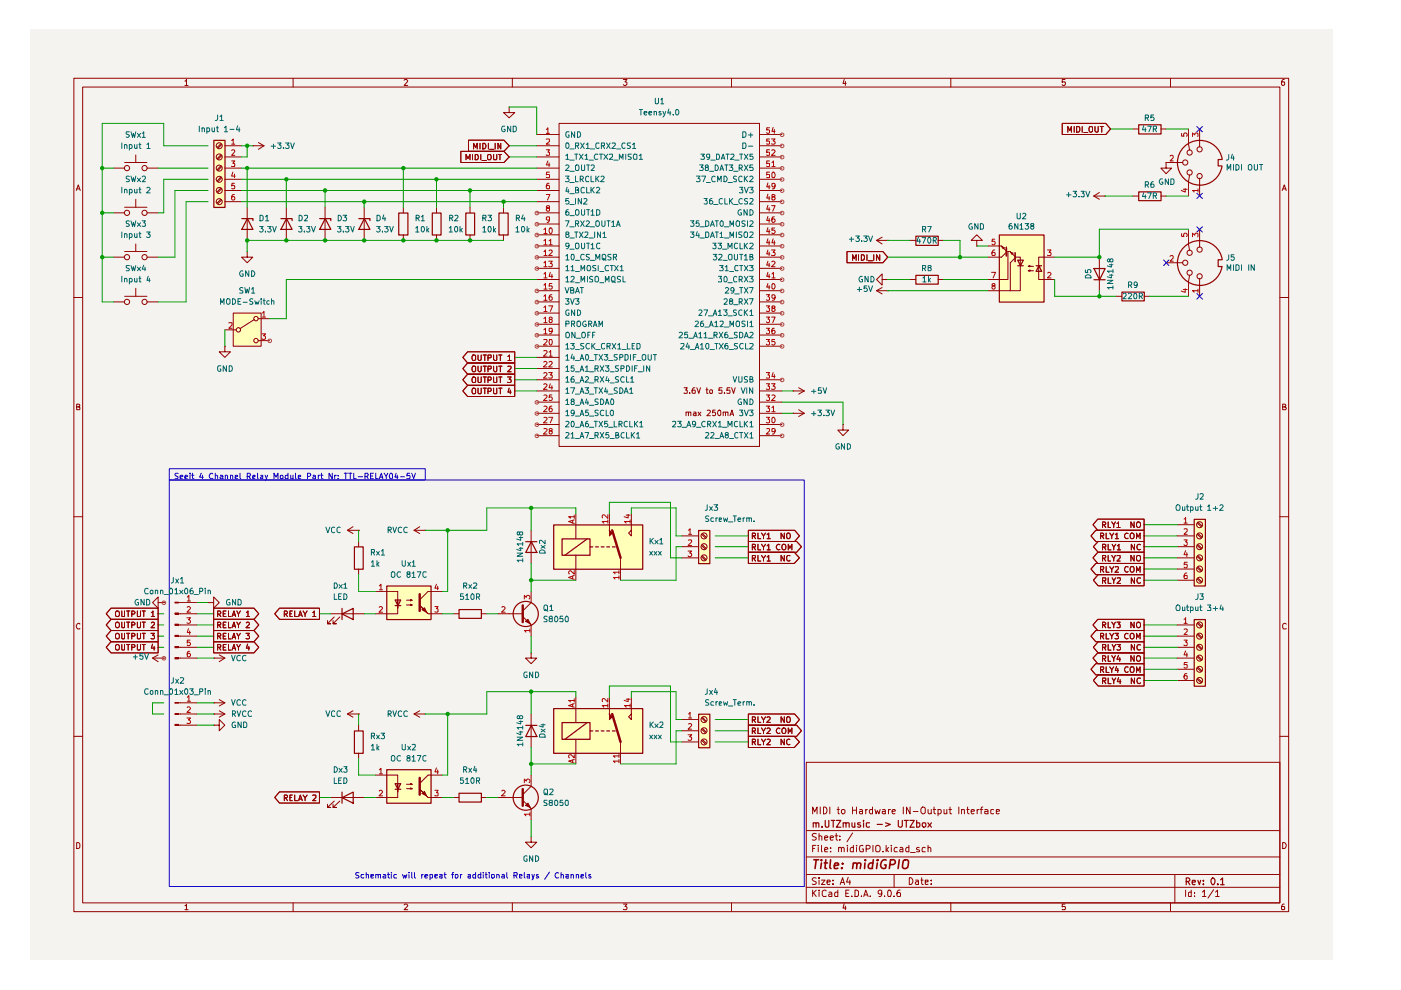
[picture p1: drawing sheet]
<svg xmlns="http://www.w3.org/2000/svg" width="297mm" height="210mm" viewBox="0 0 297 210" stroke-linecap="round" stroke-linejoin="round" font-family="sans-serif">
<path d="M6.3 6.4h276.2v197.1h-276.2z" fill="#f5f3ef"/>
<g fill="none" stroke="#910000" stroke-width=".21">
<path d="M15.7 16.6h257.5v176.7h-257.5zM17.5 18.5h253.9v172.9h-253.9zM39.2 17.2h.2l.1-.4v1.3M39.2 18.1h.7M62.1 16.6v1.9M85.7 17l.2-.2h.3l.2 .3-.7 1h.7M108.6 16.6v1.9M132.2 16.8h.7l-.4 .6 .4 .1v.4l-.2 .2h-.4l-.1-.2M155.1 16.6v1.9M179 16.8l-.3 .9h.7M179.2 17.3v.8M201.6 16.6v1.9"/>
<path d="M225.8 16.8h-.6v.6h.6l.1 .1-.1 .5-.4 .1-.2-.2M248.2 16.6v1.9M272.3 16.8h-.3a.93 .93 0 0 0-.2 1.2h.5l.1-.5-.1-.1h-.5l-.1 .1M16.2 40.4l.4-1.2 .4 1.2M16.3 40h.5M271.9 40.4l.4-1.2 .4 1.2M272 40h.6M15.7 63.1h1.8M271.4 63.1h1.8M16.3 86.3h.4l.2-.3-.1-.2-.5-.1v1.2h.5l.1-.5-.2-.1M271.9 86.3l.6-.1v-.4l-.6-.1v1.2h.6l.2-.4-.3-.2M15.7 109.6h1.8"/>
<path d="M271.4 109.6h1.8M16.9 132.3l-.1-.1a.66 .66 0 0 0-.6 .4 .66 .66 0 0 0 .2 .7h.5M272.7 132.3l-.4-.1-.4 .3v.6l.2 .2h.6M15.7 156.1h1.8M271.4 156.1h1.8M16.3 178.6h.3l.3 .4v.6l-.3 .3h-.3zM170.9 161.6h100.5v29.8h-100.5zM170.9 176.1h100.5M172.3 172.6v-1.5l.4 1 .5-1v1.5M172.3 179.9h.4M173 179.2h-.7v1.4M173.1 176.8l-.6-.1-.3 .3 .1 .3 .7 .2 .1 .2a.51 .51 0 0 1-.4 .4 .51 .51 0 0 1-.5 0"/>
<path d="M173.5 179.2v.1M173.5 179.7v.9M173.7 177.3l.3-.1 .2 .2v.7M173.7 176.7v1.4M173.9 171.1v1.5M174.2 179.2v1.2l.1 .2M174.6 171.1a.72 .72 0 0 1 .8 .7 .72 .72 0 0 1-.8 .8zM174.8 177.6l.7-.1-.1-.2-.4-.1-.2 .2 .1 .7h.5M175.9 171.1v1.5M176 177.6l.7-.1-.1-.2-.4-.1-.2 .2 .1 .7h.5M176.1 179.7v.2M177 177.2h.6"/>
<path d="M177.3 176.7v1.2l.3 .2M177.5 171.6h.5M177.7 171.1v1.4l.3 .1M177.8 179.8l.2-.1h.3l.1 .9M177.8 179.7v.9M178.1 178v.1M178.1 177.3v.1M178.4 179.9l.2-.2h.3l.1 .9M178.5 171.7h.6l.1 .6-.3 .3h-.3l-.2-.3zM179.7 179.2v.1M179.7 179.7v.9M180.8 176.6l-1.2 1.9"/>
<path d="M180.8 171.1v1.5M180.8 171.8h.8M180.9 179.2v1.4l-.6-.1a.6 .6 0 0 1 .2-.8h.4M181.6 179.2v.1M181.6 171.1v1.5M181.6 179.7v.9M182.3 171.7l.3-.1 .3 .2v.8M182.9 172h-.6l-.1 .2 .2 .4 .5-.1M183 179.3l-.4-.1-.3 .2-.1 .6 .3 .6 .5-.1v-.5h-.2M183.6 171.6v1M183.9 171.6l-.3 .1v.2M185 171.7l-.4-.1-.3 .3v.4l.3 .3 .4-.1"/>
<path d="M185 171.1v1.5M185.1 179.2v1.4M185.5 171.6l.3 1 .2-.7 .4 .7 .2-1M185.7 179.4l.3-.2 .5 .2a.99 .99 0 0 1-.1 1.2h-.6l-.1-.2zM187.1 171.7l.4-.1 .2 .2v.8M187.7 172h-.6l-.1 .2 .3 .4 .4-.1M187.9 179.2v1.4M188.4 179.7l-.5 .6M188.4 171.6v1M188.8 171.6l-.4 .3M189 179.2v.1M189 179.7v.9"/>
<path d="M189.1 172h.7l-.1-.4-.6 .2v.5l.3 .3 .3-.1M190.2 179.7h-.4a.59 .59 0 0 0-.1 .9h.5M190.8 179.7h.5l.1 .2v.7h-.6v-.3l.1-.2 .5-.1M191.5 171.1v1.5M192.7 179.2v1.4l-.6-.1a.6 .6 0 0 1 .2-.8h.4M193 171.1v1.5l-.8-1.5v1.5M193.6 172h1M194.9 179.7a.35 .35 0 0 0-.4 0 .35 .35 0 0 0-.2 .3l.7 .3-.1 .3h-.6M195.6 171.1l.6 .3v.9l-.6 .3a.89 .89 0 0 1 0-1.5zM196.2 179.7h-.5l-.2 .3 .1 .6h.6M196.8 179.8v-.1a.36 .36 0 0 1 .6 .2v.7M196.8 171.6v.7a.37 .37 0 0 0 .3 .3 .37 .37 0 0 0 .3-.2"/>
<path d="M196.8 179.2v1.4M197.4 171.6v1M197.9 171.6h.5M198 171.1v1.2l.4 .3M198.9 171.7l.4-.1 .3 .3v.4l-.3 .3-.4-.1M198.9 171.6v1.4M200.2 171.6v.9l.3 .1 .2-.2M200.7 171.6v1M201.2 171.6h.6M201.4 171.1v1.4l.4 .1M203.3 171.1v1.5M203.9 171.7h.6v.9"/>
<path d="M203.9 171.6v1M205 171.6h.5M205.1 171.1v1.2l.4 .3M205.9 172h.7l-.1-.3-.4-.1-.2 .2 .1 .7h.5M207.2 171.6v1M207.6 171.6l-.4 .3M207.9 171.6h.5M208.4 171.1l-.4 .3v1.2M208.8 171.7l.4-.1 .3 .2v.8M209.5 172h-.7v.5h.7M210.7 171.7h-.6v.7l.2 .2 .4-.1M211.2 172h.7l-.1-.3h-.6v.8h.6"/>
<path d="M271.9 178.6a.65 .65 0 0 1 .8 .7 .65 .65 0 0 1-.8 .6zM39.2 192h.2l.1-.3v1.2M39.2 192.9h.7M62.1 191.4v1.9M85.7 191.9l.2-.2h.3l.2 .2-.7 1h.7M108.6 191.4v1.9M132.2 191.7h.7l-.4 .5 .4 .2v.3l-.1 .2-.6-.1M155.1 191.4v1.9M170.9 188.1h100.5M170.9 185.4h100.5M170.9 181.7h100.5M172.3 188.7v1.4"/>
<path d="M172.5 189.3l.6 .8M173.1 186.2l-.6-.1-.3 .3 .3 .4 .6 .3a.51 .51 0 0 1-.4 .4 .51 .51 0 0 1-.5 0M173.1 188.7l-.8 .8M173.7 188.7v.2M173.7 186.1v.2M173.7 186.6v.9M173.7 189.1v1M174.2 186.6h.7l-.7 .9h.7M174.8 180.2l.7-.2-.1-.3h-.4l-.2 .2 .1 .7h.5M175.2 188.9l-.4-.2-.5 .4 .1 .8 .2 .2 .6-.1M175.3 187l.7-.1-.1-.3h-.5l-.1 .2 .1 .7h.5M175.8 189.2l.4-.1 .2 .3v.7h-.6l-.1-.4 .7-.2"/>
<path d="M176.1 180.5v.1M176.6 187.4v.1M176.6 186.6v.2M177.6 188.7v1.4h-.6v-.9h.6M178.1 187.5l.5-1.4 .5 1.4M178.3 187.1h.6M179 191.6l-.3 .9h.7M179.2 192.1v.8M179.3 189.4h.5M179.8 186l-.3 1h.8M180 188.7h-.7v1.4h.7M180.2 186.6v.9"/>
<path d="M180.6 190v.1M181.3 188.7h.3l.4 .4v.6l-.2 .4h-.5zM182.6 190v.1M183.1 190.1l.5-1.4 .5 1.4M183.2 189.7h.7M183.6 180l.7-.1 .2-.2-.1-.4-.8-.1v1.4M184.5 190v.1M186.9 189.3v.2l-.5 .1-.2-.3v-.3l.2-.3 .5 .2v.8l-.2 .4h-.3M187.2 180.5v.1M187.5 190v.1M188 180.1l.4 .5M188.2 189l.3-.3a.78 .78 0 0 1 .6 .6 .78 .78 0 0 1-.3 .8l-.5-.1z"/>
<path d="M189.6 190v.1M189.6 185.4v2.7M190.8 188.7l-.5 .2-.1 .9 .1 .3 .6-.1-.1-.7-.4-.1-.2 .3M192.8 186.1a.72 .72 0 0 1 .8 .7 .72 .72 0 0 1-.8 .7zM193 180.8h1.1M194.1 186.6h.5l.1 .9M194.7 186.9h-.4l-.2 .3 .2 .3h.4M195.2 186.6h.5M195.4 186.1v1.2l.3 .2M196.2 187l.6-.1v-.3h-.6v.9h.6M197.4 187.4v.1M197.4 186.6v.2"/>
<path d="M201.6 191.4v1.9M225.8 191.7h-.6v.6l.6-.1 .1 .2-.1 .5-.6-.1M248.2 191.4v1.9M249.1 185.4v6M251.4 188.7v1.4M252.6 188.7v1.4h-.5l-.1-.8 .2-.2 .4 .1M253.2 190v.1M253.2 189.2v.2M254.9 189.1l.5-.4v1.4M254.9 190.1h.8M257.3 188.6l-1.2 1.8M257.7 189.1l.4-.4v1.4"/>
<path d="M257.7 190.1h.8M272.3 191.7h-.3a.93 .93 0 0 0-.2 1.2h.5l.1-.5-.1-.2h-.5l-.1 .2"/>
</g>
<g fill="none" stroke="#910000" stroke-width=".25">
<path d="M172.4 174.5h.5l.1 .9M172.4 174.5v.9M173 174.6l.1-.1h.4l.1 .9M174.3 175.2v.2M175 173.9v1.2l.2 .3 .5-.2v-1.3M176.2 173.9h.8M176.7 173.9v1.5M177.3 173.9h1l-1 1.5h1M178.8 174.5h.6v.9M178.8 174.5v.9M179.4 174.6l.1-.1h.5v.9M180.6 174.5v.6a.36 .36 0 0 0 .6 .2v-.1"/>
<path d="M181.2 174.5v.9M182.4 174.5h-.5l-.1 .1 .6 .4v.3h-.6M183.1 173.9v.2M183.1 174.5v.9M184.4 174.5h-.7v.7l.2 .2 .5-.1M186 174.8h1.1M187.7 174.5l1.1 .3-1.1 .4M190.5 173.9v1.2l.3 .3h.3l.2-.3v-1.2M191.7 173.9h.9M192.2 173.9v1.5M192.9 173.9h.9l-.9 1.5h.9M194.4 174.5h.5l.1 .2v.4l-.2 .3-.4-.1"/>
<path d="M194.4 173.9v1.5M195.6 174.5h.6l.1 .6-.3 .3h-.2l-.3-.3zM196.7 174.5l.8 .9M197.5 174.5l-.8 .9M251.5 186.9h.5l.3-.3v-.2l-.3-.3h-.5v1.5M251.8 186.9l.5 .7M252.8 187.1l.6-.1v-.4h-.5l-.1 .2 .1 .7h.5M254 186.6l.3 1 .3-1M255.1 187.4v.2M255.1 186.6v.2M257.1 186.1a.76 .76 0 0 1 .5 .8 .76 .76 0 0 1-.5 .7l-.3-.4a.85 .85 0 0 1 .3-1.1zM258.2 187.4v.2"/>
<path d="M258.8 186.6l.4-.5v1.5M258.8 187.6h.7"/>
</g>
<g fill="none" stroke="#910000" stroke-width=".34">
<path d="M172.6 182.3h1M173.1 182.3l-.3 1.8M174.2 182.3v.2M174.2 183l-.2 1.1M174.8 183h.6M175.1 182.3l-.2 1.8h.4M176.1 182.3l-.2 1.6 .3 .2M176.9 183.6l.9-.2-.1-.4h-.7l-.1 .9 .1 .2h.6M178.5 184v.1M178.6 183v.2M180.9 183.1l.3-.1h.4v1.1M180.9 183l-.1 1.1"/>
<path d="M181.7 183.2a.47 .47 0 0 1 .4-.2 .47 .47 0 0 1 .4 .2l-.1 .9M183.4 183l-.1 1.1M183.5 182.3v.2M185.1 183a.65 .65 0 0 0-1 .3v.7a.64 .64 0 0 0 .9 .1M185.2 182.3l-.3 1.8M186 183l-.2 1.1M186.1 182.3l-.2 .1h.3l-.1-.1-.1 .2M187.9 182.4a.94 .94 0 0 0-1.1 .6 .94 .94 0 0 0 .5 1.1l.5-.1 .1-.6h-.4M188.7 183.3h.7l.4-.3a.52 .52 0 0 0-.3-.7h-.7l-.2 1.8M190.7 182.3l-.3 1.8M191.5 182.5a.7 .7 0 0 1 1.1 0 1.46 1.46 0 0 1-.6 1.6h-.5a1.63 1.63 0 0 1 0-1.6z"/>
</g>
<g fill="#ffffba">
<path d="M211.8 49.8h9.5v14.2h-9.5z"/>
<path d="M45.3 29.7h2.4v14.2h-2.4z"/>
<path d="M49.4 66.4h6v7h-6z"/>
<path d="M253.2 110.1h2.3v14.1h-2.3z"/>
<path d="M253.2 131.3h2.3v14.2h-2.3z"/>
<path d="M82 124.2h9.4v7.1h-9.4z"/>
<path d="M117.3 111.3h18.9v9.4h-18.9z"/>
<path d="M82 163.2h9.4v7.1h-9.4z"/>
<path d="M117.3 150.2h18.9v9.5h-18.9z"/>
<path d="M148.1 112.4h2.4v7.1h-2.4z"/>
<path d="M148.1 151.4h2.4v7.1h-2.4z"/>
</g>
<g fill="none" stroke="#910000" stroke-width=".21">
<path d="M24 35.6h2.4M26.4 34.5h4.8M28.8 32.9v1.6M31.2 35.6h2.3M46.8 30.5l-.7 .7M46.8 32.9l-.7 .7M46.8 35.1l-.7 .9M46.8 37.5l-.7 .9M46.8 39.9l-.7 .7M47 30.6l-.8 .8M47 33l-.8 .8M47 35.3l-.8 .9"/>
<path d="M47 37.7l-.8 .8M47.7 38h3.5M47.7 30.9h3.5M47.7 33.3h3.5M47.7 35.6h3.5M53.6 30.9h.1M53.6 30.9h2.4M54.8 30.2l1.2 .7M56 30.9l-1.2 .8M97.7 32.1h9.1l1.1 1.2-1.1 1.2h-9.1zM98.8 33.9v-1.1l.4 .8 .5-.8v1.1M99.3 29.7h7.5l1.1 1.2-1.1 1.2h-7.5z"/>
<path d="M100.2 32.8v1.1M100.4 31.6v-1.2l.4 .8 .4-.8v1.2M100.8 32.8h.4l.1 .1 .1 .5-.2 .5h-.4zM101.8 30.4v1.2M101.9 32.8v1.1M102.2 34h.9M102.4 30.4h.4a.66 .66 0 0 1 .2 .7 .66 .66 0 0 1-.6 .5zM103.4 32.9l.1-.1h.5l.1 .3-.1 .8h-.5l-.1-.2zM103.5 30.4v1.2M103.8 31.7h.9M104.6 32.8l.1 1.1h.5l.1-1.1M105 30.4v1.2"/>
<path d="M105.7 32.8h.6M106 32.8v1.1M106.2 30.4v1.2l-.6-1.2v1.2M107.9 22.7v1.2h1.2l-1.2 1.1-1.1-1.1h1.1M107.9 22.7h.1M113.8 38h4.7M113.8 28.5h4.7M113.8 30.9h4.7M113.8 33.3h4.7M113.8 35.6h4.7M118.5 26.2h42.5v68.5h-42.5zM161 38h4.8"/>
<path d="M161 28.5h4.8M161 30.9h4.8M161 33.3h4.8M161 35.6h4.8M225.2 26.2h9.2l1.1 1.1-1.1 1.2h-9.2zM226.4 28v-1.2l.4 .9 .4-.9v1.2M227.8 26.8v1.2M228.3 26.8h.5l.1 .3v.6l-.3 .3h-.3zM229.4 26.8v1.2M229.8 28.1h.8M231.1 26.8h.4l.1 .2v.9l-.5 .1a.86 .86 0 0 1 0-1.2zM232.2 26.8v1l.2 .2 .4-.1v-1.1"/>
<path d="M233.3 26.8h.6M233.6 26.8v1.2M240.2 27.3h1.2M246.1 27.3h1.1M247.2 34.5v1.1h1.2l-1.2 1.2-1.1-1.2h1.1M247.2 34.5h.1M247.2 34.5h3.6M252 27.3v3.2l.2 1.3M252.2 37.1l-.2 1.4v3.1M254.3 27.3v3.9M254.3 37.8v3.8M24 45.1h2.4"/>
<path d="M24 54.5h2.4M26.4 53.3h4.8M26.4 43.9h4.8M28.8 42.2v1.7M28.8 51.7v1.6M31.2 45.1h2.3M31.2 54.5h2.3M46.8 42.2l-.7 .8M47 40l-.8 .8M47 42.4l-.8 .8M47.7 40.4h3.5M47.7 42.8h3.5"/>
<path d="M52.4 53.3v1.2h1.2l-1.2 1.2-1.2-1.2h1.2M52.4 53.3h.1M52.4 43.9v7.1M60.7 43.9v7.1M68.9 43.9v7.1M77.2 43.9v7.1M85.5 43.9v1.2M85.5 49.8v1.2M92.5 43.9v1.2M92.5 49.8v1.2M99.7 43.9v1.2M99.7 49.8v1.2"/>
<path d="M106.8 43.9v1.2M106.8 49.8v1.2M113.8 40.4h4.7M113.8 42.8h4.7M113.8 45.1h4.7M113.8 47.5h4.7M113.8 49.8h4.7M113.8 52.2h4.7M113.8 54.5h4.7M113.8 56.9h4.7M113.8 59.3h4.7M161 40.4h4.8"/>
<path d="M161 42.8h4.8M161 45.1h4.8M161 47.5h4.8M161 49.8h4.8M161 52.2h4.8M161 54.5h4.8M161 56.9h4.8M161 59.3h4.8M179.6 53.3h7.6l1 1.2-1 1.2h-7.6zM180.8 55.2v-1.2l.3 .9 .4-.9v1.2M182 54v1.2M182.6 54h.4a.66 .66 0 0 1 .3 .8 .66 .66 0 0 1-.7 .4z"/>
<path d="M183.8 54v1.2M184.1 55.3h.9M185.3 54v1.2M185.8 51h2.4M185.8 51l1.2 .7M186.5 54v1.2l-.7-1.2v1.2M187 59.3v-1.2l-1.2 1.2 1.2 1.2v-1.2h1.2M187 50.3l-1.2 .7M188.2 51h.1M188.2 59.3h.1M193 59.3h1.1M193 51h1.1"/>
<path d="M198.9 59.3h1.2M198.9 51h1.2M207.1 51h1.2l-1.2-1.2-1.2 1.2h1.2v1.2M207.1 52.2h.1M209.5 52.2h2.8l1.1 1.1M212.4 52.3l.5 .2-.2 .2zM213.4 53.5l-1.1 1h-2.8M213.6 53.3h.6l1 1.1M213.7 53.3v6h-4.2M214.3 53.5l.5 .2-.3 .2zM215.2 54.7l-1 1v5.9h-4.7M215.4 54.5h.9v7.1h-2.1"/>
<path d="M218 57.4l.4 .1v-.3l-.4 .2h1.1M218 56.5l.4 .1v-.3l-.4 .2h1.1M223.6 54.5h-3.4v4.8h3.4M231.9 41.6l1.2 .6M231.9 41.6h2.4M233.1 40.8l-1.2 .8M233.1 54.5v7.1M234.3 41.6h.1M240.2 41.6h1.2M246.1 41.6h1.1M247.2 55.7h3.6M252 48.6v3.1l.2 1.4"/>
<path d="M252.2 58.3l-.2 1.5v3M254.3 48.6v3.8M254.3 59v3.8M24 64h2.4M26.4 62.8h4.8M28.8 61.1v1.7M31.2 64h2.3M47.7 73.4v1.2h1.2l-1.2 1.2-1.2-1.2h1.2M47.7 73.4h.1M47.7 69.9h2.3M49.4 66.4h6v7h-6zM53.9 67.7l-3 2"/>
<path d="M54.8 67.6h2.3M54.8 72.2h2.3M99.1 74.6h10v2.4h-10l-1-1.2zM99.1 77h10v2.3h-10l-1-1.2zM99.1 79.3h10v2.4h-10l-1-1.2zM100.2 75.3h.5l.1 .1v.9l-.5 .2a.86 .86 0 0 1-.1-1.2zM100.2 77.6h.5l.1 .2v.9l-.5 .1a.86 .86 0 0 1-.1-1.2zM100.3 79.9l.5 .2v.8l-.1 .2h-.5a.86 .86 0 0 1 .1-1.2zM101.3 75.3v.9l.3 .3 .4-.3v-.9M101.3 77.6v1l.3 .2 .4-.2v-1M101.3 79.9v1l.2 .2h.4l.1-.2v-1M102.4 75.3h.7"/>
<path d="M102.4 77.6h.7M102.4 79.9h.7M102.8 75.3v1.2M102.8 77.6v1.2M102.8 79.9v1.2M103.5 75.9l.6-.1v-.4l-.6-.1v1.2M103.5 78.2l.6-.1v-.4l-.6-.1v1.2M104.6 75.3v.9l.3 .3 .4-.2v-1M104.6 77.6v1l.3 .2 .4-.1v-1.1M104.6 79.9v1l.2 .2 .5-.1v-1.1M105.7 75.3h.7M105.7 77.6h.7"/>
<path d="M105.7 79.9h.7M106.1 75.3v1.2M106.1 77.6v1.2M106.1 79.9v1.2M107.6 79.9h.8l-.5 .5 .5 .2v.3l-.2 .2-.6-.1M107.7 75.6l.3-.3v1.2M107.7 77.7l.5-.1 .2 .4-.8 .8h.8M107.7 76.5h.7M113.8 61.6h4.7M113.8 64h4.7M113.8 66.4h4.7M113.8 68.7h4.7"/>
<path d="M113.8 71h4.7M113.8 73.4h4.7M113.8 75.8h4.7M113.8 78.1h4.7M161 61.6h4.8M161 64h4.8M161 66.4h4.8M161 68.7h4.8M161 71h4.8M161 73.4h4.8M185.8 61.6h2.4M185.8 61.6l1.2 .7"/>
<path d="M187 61l-1.2 .6M188.2 61.6h.1M236.6 62.8h1.2M242.6 62.8h1.2M99.1 81.7h10v2.4h-10l-1-1.2zM100.3 82.3l.5 .2v.8l-.1 .2h-.5a.86 .86 0 0 1 .1-1.2zM101.3 82.3v1l.2 .2h.4l.1-.2v-1M102.4 82.3h.7M102.8 82.3v1.2M103.5 80.6h.5l.1-.2v-.3l-.1-.2h-.5v1.2M103.5 83h.5l.1-.2v-.3l-.1-.2h-.5v1.2M104.6 82.3v1l.2 .2 .5-.1v-1.1"/>
<path d="M105.7 82.3h.7M106.1 82.3v1.2M107.9 82.3l-.2 .8h.7M108.2 82.7v.8M113.8 80.5h4.7M113.8 82.9h4.7M113.8 85.3h4.7M113.8 87.6h4.7M113.8 90h4.7M113.8 92.4h4.7M145 82.2h.7l-.3 .5 .3 .1v.5h-.7M145.5 87.5l.5-.1v.7"/>
<path d="M145.5 87.4v.7M146 87.5v-.1h.5v.7M146.2 83.3v.1M147.1 87.4h.4l.1 .7M147.3 82.2l-.4 .2-.2 .8 .2 .2 .5-.1-.1-.6h-.4l-.2 .2M147.6 87.6l-.5 .1-.1 .2 .2 .2h.4M147.7 82.2l.5 1.2 .3-1.2M148 87.4l.6 .7M148.6 87.4l-.6 .7M149.7 82.6h.4M149.9 82.2v1.2h.2M149.9 87h.5l.2 .3-.7 .8h.7"/>
<path d="M150.5 82.7h.5v.7h-.5zM151.6 87h-.5l-.1 .5 .2-.1 .4 .1v.6h-.6M152.3 87h.3l.2 .2v.7l-.3 .2a.7 .7 0 0 1-.2-1.1zM153.1 82.2h-.6l-.1 .6 .6-.1 .1 .6h-.7M153.3 87.5l.5-.1v.7M153.3 87.4v.7M153.6 83.3v.1M153.8 87.5l.1-.1h.4v.7M154.8 82.2h-.6l-.1 .6 .6-.1 .1 .6h-.7M154.8 88.1l.4-1.1 .3 1.1M154.9 87.8h.5M155.1 82.2l.4 1.2 .4-1.2"/>
<path d="M161 80.5h4.8M161 82.9h4.8M161 85.3h4.8M161 87.6h4.8M161 90h4.8M161 92.4h4.8M168.1 82.9h.1M168.1 87.6h.1M168.1 82.9h2.4M168.1 87.6h2.4M169.3 82.2l1.2 .7M169.3 86.9l1.2 .7"/>
<path d="M170.5 82.9l-1.2 .7M170.5 87.6l-1.2 .7M178.7 90v1.2h1.2l-1.2 1.2-1.1-1.2h1.1M178.7 90h.1M249.6 111.3h3.6M249.6 113.6h3.6M249.6 115.9h3.6M249.6 118.3h3.6M253.8 110.9l.9 .8M253.8 113.3l.9 .7M253.8 115.7l.9 .7M253.8 118l.9 .8"/>
<path d="M254 110.7l.8 .8M254 113.1l.8 .8M254 115.5l.8 .7M254 117.9l.8 .7M82 125.4h2.3v3.5v-1.7M84.3 128.4v1.7h-2.3M86.2 127.3h1.2l-.4 .1v-.2l.4 .1M86.2 128.3h1.2l-.4 .1v-.3l.4 .2M90.8 125.4l-1.8 1.8M249.6 120.6h3.6M249.6 123h3.6M249.6 132.5h3.6"/>
<path d="M249.6 134.9h3.6M249.6 137.2h3.6M249.6 139.5h3.6M253.8 120.4l.9 .8M253.8 122.8l.9 .7M253.8 132.2l.9 .7M253.8 134.5l.9 .8M253.8 136.9l.9 .8M253.8 139.3l.9 .7M254 120.2l.8 .8M254 122.6l.8 .8M254 132l.8 .8"/>
<path d="M254 134.4l.8 .7M254 136.7l.8 .8M254 139.1l.8 .8M249.6 141.9h3.6M249.6 144.3h3.6M253.8 141.6l.9 .8M253.8 144l.9 .8M254 141.5l.8 .7M254 143.8l.8 .8"/>
<circle cx="26.9" cy="35.6" r=".55"/>
<circle cx="30.6" cy="35.6" r=".55"/>
<circle cx="46.5" cy="30.9" r=".64"/>
<circle cx="46.5" cy="35.6" r=".64"/>
<circle cx="46.5" cy="38" r=".64"/>
<circle cx="46.5" cy="33.3" r=".64"/>
<circle cx="251.3" cy="34.5" r=".55"/>
<circle cx="252.2" cy="32.3" r=".55"/>
<circle cx="252.2" cy="36.6" r=".55"/>
<circle cx="254.3" cy="31.7" r=".55"/>
<circle cx="254.3" cy="37.3" r=".55"/>
<circle cx="26.9" cy="45.1" r=".55"/>
<circle cx="26.9" cy="54.5" r=".55"/>
<circle cx="30.6" cy="45.1" r=".55"/>
<circle cx="30.6" cy="54.5" r=".55"/>
<circle cx="46.5" cy="42.8" r=".64"/>
<circle cx="46.5" cy="40.4" r=".64"/>
<circle cx="251.3" cy="55.7" r=".55"/>
<circle cx="252.2" cy="53.6" r=".55"/>
<circle cx="252.2" cy="57.8" r=".55"/>
<circle cx="254.3" cy="52.9" r=".55"/>
<circle cx="254.3" cy="58.6" r=".55"/>
<circle cx="26.9" cy="64" r=".55"/>
<circle cx="30.6" cy="64" r=".55"/>
<circle cx="50.5" cy="69.9" r=".47"/>
<circle cx="54.3" cy="72.2" r=".47"/>
<circle cx="54.3" cy="67.6" r=".47"/>
<circle cx="254.3" cy="118.3" r=".64"/>
<circle cx="254.3" cy="115.9" r=".64"/>
<circle cx="254.3" cy="111.3" r=".64"/>
<circle cx="254.3" cy="113.6" r=".64"/>
<circle cx="254.3" cy="123" r=".64"/>
<circle cx="254.3" cy="134.9" r=".64"/>
<circle cx="254.3" cy="139.5" r=".64"/>
<circle cx="254.3" cy="132.5" r=".64"/>
<circle cx="254.3" cy="120.7" r=".64"/>
<circle cx="254.3" cy="137.2" r=".64"/>
<circle cx="254.3" cy="144.3" r=".64"/>
<circle cx="254.3" cy="141.9" r=".64"/>
</g>
<g fill="none" stroke="#b90000" stroke-width=".21">
<path d="M49.1 29.8l.3-.3v1.1M49.1 31.9l.4-.2 .3 .3-.7 .9h.7M49.1 34.1h.7l-.4 .5h.3v.7l-.6-.1M49.1 30.6h.7M49.4 36.5l-.3 .8h.8M49.7 38.9h-.5l-.1 .6 .2-.2 .4 .1v.6h-.6M49.7 36.9v.8M115.8 27.4l.4-.3v1.2M115.8 29.5h.7v.5l-.7 .6h.7M115.8 31.7h.7l-.3 .6h.3v.6h-.7M115.8 28.3h.7M116.2 34.1l-.4 .9h.8"/>
<path d="M116.4 38.9h-.2a.73 .73 0 0 0-.1 1.1h.4v-.5l-.4-.2-.3 .2M116.4 34.5v.8M116.5 36.5h-.6l-.1 .6 .6-.1 .1 .6h-.7M162.8 38.8l-.2 .8h.6M163.1 39.3v.7M163.2 27.1h-.6v.5h.6v.5l-.2 .2-.4-.2M163.2 29.5h-.6v.5h.6l-.1 .6-.5-.1M163.2 31.7h-.6v.6h.6l-.1 .6h-.5M163.2 34.1h-.6v.6h.6l-.1 .6-.5-.1M163.2 36.5h-.6v.6h.6l-.1 .6-.5-.1M163.6 29.5h.7l-.4 .4 .4 .1v.4l-.1 .2-.6-.1M163.7 31.9l.4-.2 .2 .4-.7 .8h.7"/>
<path d="M163.7 34.5l.3-.4v1.2M163.7 35.3h.6M163.9 27l-.2 .9h.6M163.9 36.5a.71 .71 0 0 1 .3 1.2h-.4l-.1-.2v-.8zM164.2 27.4v.9M164.3 39.4l-.2 .2-.4-.1v-.6h.4a.73 .73 0 0 1-.1 1.1h-.3M248.1 33.1l.1-.2h.4l.2 .2v.3l-.7 .7h.7M250.5 28.3v.6h.5v-.6l.5-.1 .2 .2-.2 .5M251.3 40v.7l-.9-.3M252.8 29v-.8l.5 .4 .2-.4h.3l.2 .2-.1 .6M49.7 41.2l-.4 .1-.2 .9a.35 .35 0 0 0 .3 .2 .35 .35 0 0 0 .4-.2v-.3l-.3-.2-.4 .2M115.3 48.7l.4-.4v1.2"/>
<path d="M115.3 51.1l.4-.4v1.2M115.3 53.3l.4-.3v1.2M115.3 55.7l.4-.3v1.2M115.3 58.1l.4-.4v1.2M115.3 49.5h.7M115.3 51.9h.7M115.3 54.2h.7M115.3 56.6h.7M115.3 58.9h.7M115.8 41.2h.8l-.5 1.2M116.1 44.1l-.3-.2 .3-.3 .4 .1v.3a.51 .51 0 0 0-.6 .7h.6v-.5l-.2-.1M116.3 55.4h.8l-.4 .5h.3l.1 .1-.1 .6-.7-.1"/>
<path d="M116.4 51.1l.4-.4v1.2M116.4 53.2l.4-.2 .3 .3-.8 .9h.8M116.4 51.9h.7M116.5 46.5l-.1 .2h-.4l-.2-.2v-.4l.2-.1 .5 .1v.7l-.2 .3-.3 .1M116.5 48.4l.1-.1a.59 .59 0 0 1 .5 .4 .59 .59 0 0 1-.1 .7l-.2 .1-.3-.1zM116.7 57.7l-.3 .9h.8M117 58.2v.7M162.8 41.1l-.2 .9h.6M162.8 43.5l-.2 .9h.6M162.8 45.9l-.2 .8h.6M162.8 48.3l-.2 .8h.6M162.8 50.6l-.2 .9h.6"/>
<path d="M162.8 53l-.2 .8h.6M162.8 55.4l-.2 .8h.6M162.8 57.7l-.2 .9h.6M163.1 41.7v.7M163.1 44v.8M163.1 46.3v.9M163.1 48.7v.8M163.1 51.1v.8M163.1 53.4v.8M163.1 55.8v.8M163.1 58.2v.7M163.6 43.6h.7l-.5 1.2"/>
<path d="M163.6 53h.7l-.4 .5 .4 .2v.3l-.1 .2-.6-.1M163.7 55.5l.4-.1 .2 .3-.7 .9h.7M163.7 58.1l.3-.4v1.2M163.7 58.9h.6M163.8 41.7h-.1v-.4h.6v.4l-.6 .1v.5l.1 .1h.3l.2-.2-.2-.5M163.9 50.6l-.2 .9h.6M164.2 46h-.4l-.1 .2v.8l.4 .2 .2-.3v-.2l-.2-.3-.4 .1v.2M164.2 51.1v.8M164.3 48.3h-.6v.6h.6v.4l-.2 .2-.4-.1M210.2 57.7h.9l-.5 1.2M210.9 53h-.2a.93 .93 0 0 0-.3 1.2h.5l.1-.5-.1-.2h-.5l-.1 .2M210.9 50.7h-.5l-.1 .5h.6v.6l-.4 .1-.2-.2"/>
<path d="M222.1 53h.7l-.4 .5 .4 .2v.3l-.1 .2-.6-.1M222.2 57.9l.4-.2 .2 .4-.7 .8h.7M248.1 54.4l.1-.2h.4l.2 .2v.3l-.7 .7h.7M250.5 49.5v.6h.5v-.6l.5-.1 .2 .3-.2 .4M250.9 40.1h.8M252.8 50.2v-.8l.5 .5 .2-.5h.3l.2 .2-.1 .6M254 40.4h-1.2l.4 .2v.1M254 40v.7M48.5 68.5h.7v.4l-.7 .7h.7M55.5 70.8h.8l-.4 .4 .3 .1v.6l-.5 .1-.2-.2M55.6 66.4l.4-.4v1.2M55.6 67.2h.7"/>
<path d="M115.3 60.5l.4-.4v1.2M115.3 62.8l.4-.3v1.2M115.3 65.2l.4-.3v1.1M115.3 67.6l.4-.4v1.2M115.3 69.9l.4-.3v1.2M115.3 72.1l.5-.1 .2 .3-.8 .9h.8M115.3 74.4l.5-.1 .2 .4-.8 .8h.8M115.3 76.8l.4-.2 .3 .4-.8 .8h.8M115.3 79.2l.4-.2 .3 .3-.8 .9h.8M115.3 61.3h.7M115.3 63.7h.7M115.3 66h.7"/>
<path d="M115.3 68.4h.7M115.3 70.8h.7M116.3 64.9h.9l-.5 1.1M116.3 79h.8l-.4 .5h.3v.7l-.7-.1M116.4 74.7l.4-.4v1.2M116.4 76.8l.4-.2 .3 .4-.8 .8h.8M116.4 75.5h.7M116.5 72.1l.1-.1a.59 .59 0 0 1 .5 .3 .59 .59 0 0 1-.1 .7l-.2 .2-.3-.2zM116.7 67.7l-.3-.2a.35 .35 0 0 1 .4-.3 .35 .35 0 0 1 .3 .3l-.3 .2a.36 .36 0 0 0-.4 .4 .36 .36 0 0 0 .5 .3 .36 .36 0 0 0 .1-.6l-.2-.1M117 60.1h-.5l-.1 .6 .6-.1v.6h-.6M117 62.5l-.4 .1-.2 .8a.35 .35 0 0 0 .4 .3 .35 .35 0 0 0 .3-.3v-.2l-.3-.3-.4 .3M117.1 70.1l-.1 .2h-.5l-.1-.2 .1-.5 .5 .1a.85 .85 0 0 1-.2 1.1h-.3"/>
<path d="M162.5 62.5h.7l-.4 .4 .4 .2v.5h-.7M162.5 64.9h.7l-.4 .4 .4 .1v.6h-.7M162.5 67.2h.7l-.4 .4 .4 .2v.4l-.2 .2h-.4l-.1-.2M162.5 69.6h.7l-.4 .4 .4 .1v.5l-.2 .2h-.4l-.1-.2M162.5 72h.7l-.4 .4 .4 .1v.5l-.2 .2h-.4l-.1-.2M162.5 79h.7l-.4 .5 .4 .1v.5h-.7M162.8 60.1l-.2 .8h.6M163.1 60.5v.8M163.6 67.2h.7l-.5 1.2M163.8 65.4l-.1-.1v-.4h.6v.4l-.6 .1v.6h.1h.5v-.2l-.2-.4M163.9 60.1a.62 .62 0 0 1 .5 .6 .62 .62 0 0 1-.5 .6l-.2-.3v-.6zM163.9 79l-.2 .8h.6"/>
<path d="M164.2 69.6h-.4l-.1 .2v.8l.4 .2 .2-.3v-.2l-.2-.3-.4 .1v.2M164.2 79.4v.8M164.3 72h-.6v.5h.6v.4l-.2 .3-.4-.2M164.3 63l-.2 .2-.4-.1v-.5l.4-.1a.73 .73 0 0 1-.1 1.2h-.3M210.6 60.6h-.2a.31 .31 0 0 1 .1-.4 .31 .31 0 0 1 .4 .1v.3h-.3a.35 .35 0 0 0-.2 .6 .35 .35 0 0 0 .5 0 .35 .35 0 0 0-.2-.6M250.9 61.4h.8M251.3 61.2v.8l-.9-.3M254 61.6h-1.2l.4 .4M254 61.3v.7M115.3 81.5l.4-.1 .3 .3-.8 .8h.8M115.3 83.8l.4-.1 .3 .4-.8 .8h.8M115.3 86.2l.4-.1 .3 .3-.8 .9h.8"/>
<path d="M115.3 88.6l.4-.1 .3 .3-.8 .9h.8M115.3 90.9l.4-.1 .3 .4-.8 .8h.8M116.3 88.5h.9l-.5 1.2M116.7 81.4l-.3 .8h.8M116.7 91.4l-.3-.4 .3-.2 .3 .1v.4l-.5 .1-.1 .1 .1 .4 .2 .1 .4-.2-.1-.4h-.2M117 83.7h-.5l-.1 .6 .2-.1h.4v.6h-.6M117 86.1l-.4 .1-.2 .8a.35 .35 0 0 0 .4 .3 .35 .35 0 0 0 .3-.3v-.2l-.3-.3-.4 .3M117 81.8v.7M162.5 81.4h.7l-.4 .5 .4 .1v.5h-.7M162.5 83.7h.7l-.4 .5 .4 .1v.5h-.7M162.5 86.1h.7l-.4 .4 .4 .2v.5h-.7M162.5 88.5h.7l-.4 .4 .4 .2v.5h-.7"/>
<path d="M162.6 90.9h.6v.5l-.7 .6h.7M163.6 81.4h.7l-.4 .5 .4 .1v.4l-.1 .1h-.6M163.7 83.8l.4-.1 .2 .4-.7 .8h.7M163.7 86.4l.3-.3v1.2M163.7 87.3h.6M163.7 88.6l.3-.1a.64 .64 0 0 1 .4 .6 .64 .64 0 0 1-.5 .6l-.2-.3zM164.3 91.4l-.1 .1-.5-.1v-.5h.6a.85 .85 0 0 1-.3 1.1h-.3M251 110.1l.4-.4v1.2M251 112.2h.7v.4l-.7 .7h.7M251 114.5h.7l-.3 .4 .3 .1v.5l-.2 .2h-.3l-.2-.2M251 110.9h.7M251.4 116.8l-.4 .8h.8"/>
<path d="M251.6 117.2v.8M251.7 119.2h-.6l-.1 .5h.7v.5l-.2 .2h-.3l-.2-.2M251 131.3l.4-.3v1.2M251 133.4h.7v.5l-.7 .6h.7M251 135.7h.7l-.3 .4 .3 .2v.4l-.2 .2h-.3l-.2-.2M251 132.2h.7M251.4 138l-.4 .9h.8M251.6 121.5l-.4 .2-.2 .8 .2 .2 .5-.1-.1-.6h-.4l-.2 .2M251.6 138.4v.9M251.6 142.8l-.4 .1a.82 .82 0 0 0 .1 1.1l.4-.2v-.5h-.4l-.3 .2M251.7 140.5h-.6l-.1 .5h.7v.5l-.2 .1h-.3l-.2-.1"/>
</g>
<g fill="none" stroke="#006665" stroke-width=".21">
<path d="M119.9 37.3h.7l-.4 .5 .4 .2v.4l-.1 .1-.6-.1M120 30.5l.1-.2a.6 .6 0 0 1 .6 .4 .6 .6 0 0 1-.2 .7l-.3 .1-.2-.3zM120 33l.3-.3v1.1M120 35.1l.4-.1 .2 .3-.7 .9h.7M120 33.8h.6M120.2 39.7l-.2 .9h.6M120.6 27.9h-.5l-.1 .3v.6l.1 .2h.5v-.4h-.1M120.8 38.7h1M120.8 34h1M120.8 36.3h1M120.8 31.6h1M121.8 27.9v1.2l-.6-1.2v1.2"/>
<path d="M121.8 32.7h.7M122 37.3v1.2h.6M122 30.9l.7-.1v-.4l-.7-.1v1.2M122 35.1l.5-.1a.86 .86 0 0 1 .1 1.2h-.4l-.2-.2zM122.2 32.7v1.1M122.3 30.9l.4 .6M122.4 27.9h.5a.66 .66 0 0 1 .2 .8 .66 .66 0 0 1-.7 .4zM122.9 32.7l.7 1.1M123 38h.4l.3-.2-.3-.5h-.4v1.2M123.1 30.3l.8 1.2M123.3 35l.1 1.2h.5l.1-1.2M123.3 38l.4 .5"/>
<path d="M123.6 32.7l-.7 1.1M123.9 39.9l-.4-.2-.3 .3v.6l.2 .3 .5-.1M123.9 30.3l-.8 1.2M124 33l.4-.3v1.1M124 33.8h.6M124.3 30.6l.3-.3v1.2M124.3 31.5h.7M124.4 39.7v1.2h.6M124.4 35h.6M124.7 35v1.2M124.8 37.5l-.2-.2a.67 .67 0 0 0-.5 .5 .67 .67 0 0 0 .3 .7l.4-.1M124.9 34h.9"/>
<path d="M125.1 31.6h1M125.3 37.3v1.2h.6M125.3 35.1l.2-.1h.3l.2 .1v.4l-.7 .7h.7M125.3 39.7v1.2M126 39.7l-.7 .7M126.3 37.3v1.2M126.5 39.9l.4-.2 .3 .3-.8 .9h.8M126.5 37.8l.5 .7M126.7 32.8l-.5-.1-.2 .5 .2 .6 .5-.1M127 30.4l-.5-.1-.2 .3 .1 .7 .3 .2 .3-.2M127 37.3l-.7 .7M127.1 32.7h.7"/>
<path d="M127.4 37.5l.4-.2 .3 .4-.8 .8h.8M127.4 32.7v1.1M127.5 30.9l.7-.1v-.4l-.7-.1v1.2M127.8 30.9l.4 .6M128 32.7l.9 1.1M128.6 30.3l.8 1.2M128.9 32.7l-.9 1.1M129.2 32.8h.7v.4l-.7 .6h.7M129.4 30.3l-.8 1.2M129.8 30.4l.6-.1 .1 .3-.8 .9h.8M130.1 34h1M130.7 31.6h.9"/>
<path d="M131.3 33.8v-1.1l.4 .8 .4-.8v1.1M132.5 30.4l-.4-.1a.67 .67 0 0 0-.3 .7 .67 .67 0 0 0 .5 .5l.2-.2M132.7 32.7v1.1M133.7 30.3l-.7 .1v.3l.7 .5-.3 .3-.4-.1M133.9 32.7l-.7 .1v.3l.7 .4-.2 .3h-.5M134.1 30.6l.4-.3v1.2M134.1 31.5h.7M134.5 32.7h.4l.1 .2v.8l-.5 .1a.87 .87 0 0 1 0-1.1zM135.6 33l.3-.3v1.1M135.6 33.8h.6M147.7 37.3h.7l-.4 .5 .4 .2v.4l-.1 .1-.6-.1M148.3 35h.8l-.4 .5 .4 .1v.4l-.2 .2-.6-.1"/>
<path d="M148.6 32.7h.8l-.5 .4 .5 .3-.1 .4-.7-.1M148.8 37.3h.8l-.5 1.2M149.8 35.5h-.2a.31 .31 0 0 1 .1-.4 .31 .31 0 0 1 .4 0v.4l-.5 .1v.6h.5l.1-.2v-.3l-.3-.2M149.8 38.7h.8M150.5 33.2l-.1 .2h-.5l-.1-.2v-.3l.1-.2 .6 .1v.7l-.2 .3h-.4M150.5 36.3h.8M150.7 34h.9M151.6 35a.66 .66 0 0 1 .7 .4 .66 .66 0 0 1-.2 .8h-.5zM151.6 37.5l-.2-.2a.67 .67 0 0 0-.5 .5 .67 .67 0 0 0 .2 .7l.5-.1M151.9 32.7h.4l.2 .2 .1 .5-.3 .4h-.4zM152.1 38.5v-1.2l.4 .9 .4-.9v1.2M152.7 36.2l.3-1.2 .4 1.2"/>
<path d="M152.7 35.8h.6M152.9 33.8l.4-1.1 .4 1.1M153 33.5h.6M153.5 37.3a.66 .66 0 0 1 .7 .5 .66 .66 0 0 1-.3 .7h-.4zM153.7 35h.6M153.9 32.7h.7M154 35v1.2M154.3 32.7v1.1M154.3 38.7h1M154.6 35h.8l-.5 .5 .5 .1v.4l-.2 .2-.6-.1M154.9 32.8l.6-.1 .1 .3-.7 .8h.7M155.5 36.3h1"/>
<path d="M155.8 34h.9M156.1 37.4l-.4-.1-.2 .2v.3l.5 .2 .1 .4-.6 .1M156.7 35.6h.6v-.5l-.6-.1v1.2M156.8 39.7h.7l-.4 .5 .4 .1v.5h-.7M156.8 32.7h.7M157 35.6l.4 .6M157.1 32.7v1.1M157.3 37.5l-.3-.2-.4 .4v.6l.2 .2 .5-.1M157.5 27.9h.5l.2 .3v.6l-.4 .3h-.3zM157.5 30.3h.5l.2 .3v.6l-.4 .3h-.3zM157.8 39.7l.4 1.2 .5-1.2M157.8 32.7l.8 1.1"/>
<path d="M157.8 35l.8 1.2M157.8 37.3v1.2M158 37.8l.5 .7M158.5 37.3l-.7 .7M158.6 32.7l-.8 1.1M158.6 35l-.8 1.2M158.7 28.6h.9M158.7 31h.9M158.9 39.7h.8l-.4 .5 .4 .2v.3l-.2 .2-.6-.1M159 37.5l.4-.2 .3 .4-.8 .8h.8M159.2 28.2v.9M159.6 32.7h-.6v.5h.6l.1 .4-.2 .2-.5-.1"/>
<path d="M159.6 35h-.6v.6l.5-.1 .2 .1v.4l-.2 .2-.5-.1M119.9 46.8h.7l-.5 1.2M120 54.3l.3-.4v1.2M120 56.6l.3-.3v1.1M120 58.9l.3-.3v1.2M120 55.1h.6M120 57.4h.6M120 59.8h.6M120.1 49.7l-.1-.2 .1-.3h.4l.1 .2-.2 .3-.4 .1v.4l.1 .2h.3l.2-.3v-.2l-.2-.2M120.5 44.4l-.5 .3v.9h.6v-.5l-.2-.2h-.3l-.1 .2M120.5 40.1v.8M120.6 42.1h-.6v.6l.4-.2 .2 .3v.4h-.6"/>
<path d="M120.6 52.1l-.1 .1h-.4l-.1-.6h.5l.1 .1-.1 .9-.4 .1M120.8 41.1h1M120.8 43.3h1M120.8 45.7h1M120.8 48.1h1M120.8 50.5h1M120.8 52.8h1M121.1 56.6l.3-.3v1.1M121.1 58.8l.4-.2 .3 .3-.8 .9h.8M121.1 57.4h.7M121.2 54v-.1a.59 .59 0 0 1 .6 .4 .59 .59 0 0 1-.1 .6l-.2 .2-.3-.2zM121.8 49.2h.7"/>
<path d="M122 40.3l.6-.1 .1-.2-.3-.3h-.4v1.2h.6l.1-.5-.3-.1M122 44.6l.5-.2a.65 .65 0 0 1 .3 .7 .65 .65 0 0 1-.5 .5l-.3-.1zM122 47.4h.6l.1-.5-.7-.1v1.2M122 51.7l.2-.1h.4a.86 .86 0 0 1-.1 1.1l-.5-.1zM122 42.1v1.2M122 55.2h.9M122 57.6h.9M122 59.9h.9M122.2 49.2v1.2M122.3 47.4l.4 .6M122.9 49.2l.7 1.2M123.1 46.8l.8 1.2"/>
<path d="M123.2 57.4v-1.1l.3 .8 .5-.8v1.1M123.2 59.8v-1.2l.3 .8 .5-.8v1.2M123.3 42.1v1.2l-.7-1.2v1.2M123.3 44.4v1a.35 .35 0 0 0 .3 .2 .35 .35 0 0 0 .4-.2v-1M123.3 51.6v.9l.2 .2 .5-.2v-.9M123.6 49.2l-.7 1.2M123.8 42.2l.4-.1 .3 .3-.8 .9h.8M123.9 54l-.5-.1a.67 .67 0 0 0-.3 .7 .67 .67 0 0 0 .5 .5l.3-.2M123.9 46.8l-.8 1.2M124 49.3l.5-.1 .1 .5-.6 .7h.6M124.3 46.9l.4-.1 .3 .4-.8 .8h.8M124.4 44.4h.6"/>
<path d="M124.4 51.6h.6M124.5 58.6v1.2M124.6 56.3h.5l.1 .3-.1 .8h-.5l-.1-.3zM124.7 44.4v1.2M124.7 51.6v1.1M124.9 50.5h.9M125 53.9h-.6a.47 .47 0 0 0 0 .5 .47 .47 0 0 0 .5 .2l.1 .3-.3 .2-.4-.1M125.1 48.1h1M125.1 55.2h1M125.3 44.8l.3-.4v1.2M125.3 51.9l.3-.3v1.1M125.3 45.6h.7"/>
<path d="M125.3 52.7h.7M125.5 40.2l.5 .7M125.6 58.7l-.4-.1-.2 .2 .1 .3 .5 .3v.3l-.6 .1M126.1 49.2v1.2M126.2 58.8l.5-.2a.86 .86 0 0 1 0 1.2h-.4l-.1-.2zM126.3 47l.5-.2a.65 .65 0 0 1 .3 .7 .65 .65 0 0 1-.5 .5l-.3-.2zM126.3 55.1v-1.2l.4 .9 .5-.9v1.2M126.3 56.3h-.5l-.2 .2 .1 .2 .6 .3v.3l-.7 .1M126.5 44.4h.3l.4 .3v.7l-.4 .2h-.3zM126.8 56.3v1.1M127.2 51.6h-.5l-.2 .2 .1 .8 .2 .1 .4-.1M127.2 57.6h.8"/>
<path d="M127.2 59.9h.8M127.3 49.2v1.2l-.6-1.2v1.2M127.6 46.8v1a.35 .35 0 0 0 .3 .2 .35 .35 0 0 0 .4-.2v-1M127.7 54.1l.1-.2h.5a.86 .86 0 0 1-.1 1.2l-.5-.2zM127.8 49.5l.4-.3v1.2M127.8 54.8l.7 .4M127.8 50.4h.7M128.4 59.8v-1.2l.3 .8 .4-.8v1.2M128.7 46.8h.7M129 56.4l-.5-.1-.2 .4 .2 .7 .5-.1M129 46.8v1.2M129.4 56.3h.6"/>
<path d="M129.5 53.9h-.5l-.1 .2 .1 .3 .5 .2v.3l-.1 .2-.5-.1M129.7 47.2l.3-.4v1.2M129.7 58.8l.2-.2 .5 .2v.8l-.2 .2h-.3a.74 .74 0 0 1-.2-1zM129.7 48h.7M129.7 56.3v1.1M129.9 59.5l.6 .4M130 54.5l.7-.1v-.4l-.7-.1v1.2M130.3 56.3l.8 1.1M130.4 54.5l.3 .6M130.7 48l.4-1.2 .4 1.2M130.8 47.7h.6M131.1 56.3l-.8 1.1"/>
<path d="M131.5 56.6l.3-.3v1.1M131.5 57.4h.7M131.6 58.7l-.5-.1-.2 .2v.3l.7 .3-.2 .4h-.5M132.1 58.6v1.2h.5M146.4 46.8h.8l-.5 .4 .5 .3-.1 .4h-.7M146.4 49.2h.8l-.5 .4 .4 .1 .1 .4-.3 .3h-.3l-.2-.2M147.8 49.1l-.2 .9h.7M148.2 46.8h-.5l-.1 .6 .1-.2 .5 .1v.6h-.6M148.2 49.5v.9M148.4 48.1h1M148.4 50.5h1M149.3 42.1h.6l-.3 .4 .3 .2v.5h-.6"/>
<path d="M149.6 46.8h.3l.4 .3v.7l-.4 .2h-.3zM149.6 49.2h.5l.2 .2v.6l-.4 .4h-.3zM150.6 48l.4-1.2 .5 1.2M150.6 50.4l.4-1.2 .5 1.2M150.8 47.7h.5M150.8 50h.5M151 42.1l-.5 .2v.9h.5l.1-.4-.2-.3h-.3l-.1 .3M151.1 51.6h.7l-.3 .4 .3 .1v.5l-.2 .1h-.3l-.2-.1M151.2 53.9h.8l-.4 .5h.3l.1 .5-.3 .2h-.3l-.2-.2M151.3 43.3h.9M151.6 46.8h.7M151.6 49.2h.7"/>
<path d="M152 46.8v1.2M152 49.2v1.2M152.2 51.6h.8l-.4 .4 .3 .1 .1 .4-.3 .2h-.3l-.2-.1M152.3 58.6h.7l-.3 .5 .3 .1v.5h-.7M152.4 54l.6-.1 .1 .4-.8 .8h.8M152.6 56.3h.7l-.4 .4 .4 .2v.3l-.1 .2-.6-.1M152.7 49.5l.3-.3v1.2M152.7 50.4h.6M152.8 46.9l.3-.1 .2 .3v.7l-.3 .2a.7 .7 0 0 1-.2-1.1zM153.2 42.2a.45 .45 0 0 0-.7 .1v.7a.45 .45 0 0 0 .7 .2M153.2 52.8h.9M153.3 55.2h.9"/>
<path d="M153.6 48.1h.9M153.6 50.5h.9M153.7 42.1v1.2h.6M153.8 56.6l.3-.3v1.1M153.8 58.6a.71 .71 0 0 1 .2 1.2h-.3l-.2-.2v-.8zM153.8 57.4h.6M154.3 52.7v-1.1l.5 .8 .4-.8v1.1M154.3 59.9h1M154.6 53.9h.4l.2 .2v.8l-.5 .2a.86 .86 0 0 1-.1-1.2zM154.7 57.6h.8M154.7 42.1v1.2M154.8 48v-1.2l.4 .9 .3-.9v1.2"/>
<path d="M154.8 50.4v-1.2l.4 .8 .3-.8v1.2M154.9 42.6l.5 .7M155.4 42.1l-.7 .7M155.5 43.3h1M155.7 53.9v1l.3 .2 .4-.2v-1M156.1 49.2v1.2M156.2 58.8l-.3-.2-.4 .3v.6l.2 .3 .5-.1M156.3 46.8l.5 .2v.8l-.5 .2a.78 .78 0 0 1 0-1.2zM156.4 51.6h-.5l-.2 .2 .1 .8 .2 .1 .4-.1M156.5 56.4l-.5-.1-.2 .3v.5l.2 .3 .5-.1M156.7 59.3l.6-.1v-.5l-.6-.1v1.2M156.8 56.3h.7"/>
<path d="M156.8 53.9h.7M156.9 51.6v1.1h.6M157 59.3l.4 .5M157.1 44.5a.54 .54 0 0 0-.6 .6 .54 .54 0 0 0 .7 .5v-.5h-.2M157.1 53.9v1.2M157.1 56.3v1.1M157.3 49.2l-.7 .1v.3l.7 .4-.2 .4-.5-.1M157.4 42.2a.55 .55 0 0 0-.8 .5 .55 .55 0 0 0 .8 .5M157.8 54.3l.4-.4v1.2M157.8 55.1h.7M157.8 51.6v1.1M157.8 56.3l.8 1.1"/>
<path d="M157.8 58.6l.8 1.2M157.9 49.2h.4l.2 .2v.8l-.5 .2a.86 .86 0 0 1-.1-1.2zM158 46.9h-.7v.3l.7 .5-.3 .3-.4-.1M158 52.1l.5 .6M158.4 44.4v1.2l-.7-1.2v1.2M158.5 42.2l-.4-.1-.3 .2 .3 .4 .4 .1v.4h-.7M158.5 46.8v1.2M158.5 51.6l-.7 .6M158.6 56.3l-.8 1.1M158.6 58.6l-.8 1.2M158.9 56.3h.8l-.4 .4 .4 .2v.3l-.2 .2-.6-.1M158.9 58.6h.8l-.4 .5 .4 .2v.3l-.2 .2-.6-.1"/>
<path d="M159 42.2l.4-.1 .3 .3-.8 .9h.8M159 44.4a.6 .6 0 0 1 .7 .6 .6 .6 0 0 1-.7 .6zM159 46.9l.4-.1 .3 .4-.8 .8h.8M159 49.3l.5-.1 .2 .3-.8 .9h.8M159 51.6h.5l.2 .3-.8 .8h.8M159 54.4h.5v-.5h-.5v1.2h.4l.3-.4-.4-.3M119.8 61l.4 1.1 .4-1.1M119.9 63.3h.7l-.4 .5 .4 .2v.4h-.7M120 68.7h.6v-.5l-.6-.1v1.2M120 70.6l.5-.2a.65 .65 0 0 1 .3 .7 .65 .65 0 0 1-.6 .5l-.2-.1zM120 73.2l.3-.4v1.2M120 75.5l.3-.3v1.2"/>
<path d="M120 77.9l.3-.3v1.1M120 74h.6M120 76.4h.6M120 78.7h.6M120.6 65.8a.45 .45 0 0 0-.6 .2v.6a.45 .45 0 0 0 .6 .2v-.4h-.1M121 61.6l.6-.1 .1-.3-.3-.2h-.4v1.1h.6l.1-.5h-.3M121 63.3l.3 1.2 .5-1.2M121 72.8h.8l-.5 .4 .5 .3-.1 .4-.5 .1-.2-.2M121.2 68.7h.6v-.5l-.6-.1v1.2M121.3 75.1l-.2 .8h.7M121.5 68.7l.3 .6M121.7 77.6h-.5l-.1 .5h.6v.6h-.5l-.1-.1"/>
<path d="M121.7 79.8h-.3a.93 .93 0 0 0-.2 1.2h.5l.1-.5-.1-.2h-.5l-.1 .2M121.7 75.5v.9M121.8 65.7v1.2l-.6-1.2v1.2M121.9 70.4v1.2l-.7-1.2v1.2M122 62.1l.4-1.1 .5 1.1M122 63.3h.8l-.5 .5h.4v.6h-.7M122 74.1h.9M122 76.5h.9M122 78.8h.9M122.2 61.8h.5M122.2 71.7h.9M122.3 68.2l.6-.1a.65 .65 0 0 1 .2 .7 .65 .65 0 0 1-.5 .5l-.3-.2z"/>
<path d="M122.4 65.7l.6 .2 .1 .3-.1 .5-.3 .2h-.3zM123 76.4l.4-1.2 .4 1.2M123 78.7l.4-1.1 .4 1.1M123 61h.7M123.1 76h.6M123.1 78.4h.6M123.4 70.6l.5-.2a.65 .65 0 0 1 .2 .7 .65 .65 0 0 1-.5 .5l-.2-.1zM123.4 61v1.1M123.8 72.8h-.6v.5l.5 .2 .1 .2-.3 .3-.4-.1M124.1 77.9l.4-.3v1.1M124.1 78.7h.7M124.2 68.2a.54 .54 0 0 0-.7 .5 .54 .54 0 0 0 .8 .5v-.5h-.3"/>
<path d="M124.2 75.3l.1-.1a.6 .6 0 0 1 .6 .4 .6 .6 0 0 1-.3 .7l-.2 .1-.2-.2zM124.6 71h.4M124.8 68.7h.5l.2-.2-.1-.3-.6-.1v1.2M125 72.9l-.5-.1a.67 .67 0 0 0-.3 .7 .67 .67 0 0 0 .5 .5l.3-.2M125 76.5h.9M125 78.8h.9M125.1 68.7l.4 .6M125.1 70.4h-.5v1.2M125.5 72.8v1.2M125.6 71h.4M125.6 73.3l.6 .7M125.8 69.3l.4-1.2 .4 1.2"/>
<path d="M125.9 68.9h.6M126 75.2h.7M126.2 70.4h-.6v1.2M126.2 78.1h.6v-.5h-.6v1.1M126.2 72.8l-.7 .7M126.3 75.2v1.2M126.3 74.1h1M126.5 78.1l.3 .6M127 69.3v-1.2l.3 .8 .5-.8v1.2M127 75.2l.8 1.2M127.3 77.6l.7 1.1M127.3 79.8l.7 1.2"/>
<path d="M127.8 75.2l-.8 1.2M128 77.6l-.7 1.1M128 79.8l-.7 1.2M128.1 75.2h.8l-.5 .4 .4 .1 .1 .4-.3 .3h-.3l-.2-.2M128.2 72.9l-.5-.1-.2 .3 .1 .7 .2 .2 .4-.2M128.4 77.6h.7l-.4 .4 .3 .1v.6h-.5l-.1-.1M128.7 73.4l.7-.1v-.4l-.7-.1v1.2M128.7 79.8l-.3 .9h.8M129 73.4l.4 .6M129 76.5h1M129.4 78.8h.8M129.8 72.8l.8 1.2"/>
<path d="M130.6 72.8l-.8 1.2M130.9 75.2l-.7 .1v.3l.7 .4-.3 .4-.4-.1M131 73.2l.3-.4v1.2M131 74h.7M131.1 77.6h-.5v.5l.5 .1v.3l-.2 .2h-.4M131.1 79.9h-.5v.4l.5 .2v.4v.1h-.6M131.4 75.8l.6-.1 .1-.3-.2-.2h-.5v1.2M131.7 78.1h.5v-.5h-.5v1.1M131.9 74.1h.9M132.5 75.2h.5l.2 .2v.6l-.4 .4h-.3zM132.8 77.6h.5a.66 .66 0 0 1 .2 .7 .66 .66 0 0 1-.7 .4zM132.8 79.8v1.2h.5"/>
<path d="M133 72.8v1.2h.6M133.7 75.2v1.2M134 73.3h.4M134 77.6v1.1M134.3 75.7h.4M134.5 72.8h-.5v1.2h.5M134.5 78.1h.5M134.9 75.2h-.6v1.2M135 72.8h.6l.1 .3v.6l-.3 .3h-.4zM135 76.5h.9M135.1 77.6h-.6v1.1M135.3 78.8h.9"/>
<path d="M136.3 75.2h.4l.2 .2v.8l-.5 .2a.86 .86 0 0 1-.1-1.2zM136.5 77.6v1.1M137.4 75.2v.9l.3 .3 .4-.2v-1M137.8 77.6v1.1l-.7-1.1v1.1M138.5 75.2h.7M138.9 75.2v1.2M144 70.5l.4-.1 .3 .4-.8 .8h.8M144.4 72.9l.5-.1 .1 .4-.7 .8h.7M145.8 70.4h-.6l-.1 .6 .2-.1h.3l.2 .1v.5h-.7M145.8 72.7l-.3 .9h.7M146 71.7h1M146 73.2v.8"/>
<path d="M146.4 74.1h.9M147.1 71.6l.4-1.2 .3 1.2M147.2 71.3h.5M147.4 68.2l.4-.1 .3 .3-.8 .9h.8M147.4 74l.4-1.2 .4 1.2M147.5 73.7h.6M148.2 65.8l.4-.1 .2 .3-.6 .9h.6M148.2 70.8l.3-.4v1.2M148.2 71.6h.6M148.5 73.2l.3-.4v1.2M148.5 74h.7M149.1 68.1l-.4 .1-.2 .8a.35 .35 0 0 0 .3 .3 .35 .35 0 0 0 .4-.3v-.3l-.3-.2-.4 .2"/>
<path d="M149.3 65.7h.7l-.5 1.2M149.3 70.8l.3-.4v1.2M149.3 71.6h.6M149.4 69.3h.9M149.8 72.8h.3l.2 .2v.7l-.3 .3a.71 .71 0 0 1-.2-1.2zM150.2 71.7h.9M150.2 67h.9M150.5 69.3l.3-1.2 .4 1.2M150.5 68.9h.6M150.5 74.1h1M151.2 66.9l.4-1.2 .4 1.2M151.3 66.5h.6"/>
<path d="M151.4 71h.6v-.5l-.6-.1v1.2M151.6 68.4l.3-.3v1.2M151.6 69.3h.6M151.6 72.8h.6M151.6 71l.5 .6M151.9 72.8v1.2M152.3 66l.4-.3v1.2M152.3 66.9h.7M152.5 70.4l.7 1.2M152.5 72.8l.8 1.2M152.7 68.2h.6v.4l-.6 .7h.6M153.2 70.4l-.7 1.2"/>
<path d="M153.3 72.8l-.8 1.2M153.4 65.7h.8l-.4 .4 .4 .3-.1 .4h-.7M153.5 63.5l.2-.2h.3l.2 .2v.3l-.7 .7h.7M153.6 69.3h.9M153.8 61.1l.5-.1 .2 .3-.7 .8h.7M154.2 70.4l-.5 .3v.8h.6v-.4l-.2-.2h-.3l-.1 .2M154.3 72.8l-.5 .1a.82 .82 0 0 0 .1 1.1l.4-.2v-.5l-.4-.1-.2 .3M154.3 67h1M154.5 71.7h.9M154.6 74.1h.9M154.8 69.3v-1.2l.4 .8 .3-.8v1.2M154.9 63.8h-.2v-.3l.4-.2 .3 .4-.7 .3v.4l.2 .1 .4-.1 .1-.1-.3-.5"/>
<path d="M155.4 79.8l.4 1.2 .4-1.2M155.5 64.6h1M155.6 61.5a.35 .35 0 0 1-.3 .2 .35 .35 0 0 1-.4-.2l.1-.5h.5v.9l-.1 .2h-.4M155.8 62.3h.9M156.1 65.8h-.6v.3l.6 .4v.3h-.6M156.3 68.1l.5 .1v.9l-.5 .2a.78 .78 0 0 1 0-1.2zM156.3 70.5h-.6v.4l.6 .3v.3h-.6M156.4 72.8h-.6v.5l.5 .2 .1 .2-.3 .3-.4-.1M156.6 79.8l.1 1.2h.4l.2-.1v-1.1M156.7 64l.6-.1v-.5l-.6-.1v1.2M156.8 70.4h.3l.4 .3v.7l-.4 .2h-.3zM156.8 61h.7"/>
<path d="M157 64l.4 .5M157.1 61v1.1M157.3 65.8a.45 .45 0 0 0-.7 .2v.6a.45 .45 0 0 0 .7 .2M157.6 72.9l-.5-.1a.67 .67 0 0 0-.3 .7 .67 .67 0 0 0 .5 .5l.3-.2M157.8 71.6l.4-1.2 .5 1.2M157.8 65.7v1.2M157.8 61l.8 1.1M157.8 63.3l.8 1.2M158 68.2h-.7v.3l.7 .4-.3 .4-.4-.1M158 66.2l.5 .7M158 71.3h.5M158.1 72.8v1.2h.6"/>
<path d="M158.5 79.9l-.5-.1-.2 .2v.3l.7 .4-.2 .3h-.5M158.5 68.1v1.2M158.5 65.7l-.7 .7M158.6 61l-.8 1.1M158.6 63.3l-.8 1.2M158.9 61h.8l-.5 1.1M158.9 63.3h.8l-.5 1.2M159 66l.3-.3v1.2M159 68.4l.3-.3v1.2M159 70.5l.4-.1 .3 .4-.8 .8h.8M159 72.9l.5-.1 .2 .4-.8 .8h.8M159 66.9h.7"/>
<path d="M159 69.3h.7M120 80.2l.3-.4v1.2M120 82.5l.3-.3v1.2M120 84.9l.3-.3v1.2M120 87.3l.3-.3v1.1M120 89.4l.4-.1 .2 .4-.7 .8h.7M120 91.8l.4-.1 .2 .3-.7 .9h.7M120 81h.6M120 83.4h.6M120 85.8h.6M120 88.1h.6M121 82.2h.8l-.5 1.2"/>
<path d="M121.1 92l.3-.3v1.2M121.1 92.9h.7M121.2 89.4l.3-.1a.78 .78 0 0 1 0 1.2l-.3-.1zM121.3 85.1h-.1a.31 .31 0 0 1 0-.4 .31 .31 0 0 1 .5 .1v.3h-.4l-.2 .2 .1 .5h.5l.1-.2v-.3l-.3-.2M121.8 87.5l-.5 .2-.2-.2v-.3a.35 .35 0 0 1 .3-.3 .35 .35 0 0 1 .4 .3l-.2 .9h-.4M122 81.2h.9M122 83.6h.9M122 85.9h.9M122 88.2h.9M122 90.6h.9M122 93h.9M123 81l.4-1.2 .4 1.2"/>
<path d="M123 83.4l.4-1.2 .4 1.2M123 85.8l.4-1.2 .4 1.2M123 88.1l.4-1.1 .4 1.1M123 90.5l.4-1.2 .4 1.2M123 92.9l.4-1.2 .4 1.2M123.1 80.7h.6M123.1 83.1h.6M123.1 85.4h.6M123.1 87.8h.6M123.1 90.2h.6M123.1 92.5h.6M124 82.2h.8l-.4 .5 .4 .2v.3l-.2 .2-.6-.1"/>
<path d="M124 91.7h.8l-.4 1.2M124.1 80l.4-.2 .3 .4-.8 .8h.8M124.4 84.6l-.3 .8h.7M124.6 89.3l-.3 .1-.2 .9 .3 .2 .3-.1 .1-.4-.3-.3-.4 .3M124.6 85v.8M124.7 87h-.5l-.1 .5 .4-.1 .3 .2-.1 .5h-.6M125 81.2h.9M125 83.6h.9M125 85.9h.9M125 88.2h.9M125 90.6h.9M125 93h.9"/>
<path d="M126 82.2h.7M126 89.3h.7M126.2 80.5h.5l.1-.2v-.3l-.1-.2h-.5v1.2M126.2 92.3h.5l.1-.5-.6-.1v1.2M126.3 82.2v1.2M126.3 89.3v1.2M126.5 80.5l.3 .5M126.5 92.3l.3 .6M126.8 84.7l-.5-.1-.1 .2v.3l.6 .3-.1 .4h-.5M126.8 87h-.6v.4l.6 .4-.2 .3h-.4M127 82.2l.8 1.2M127 89.3l.8 1.2"/>
<path d="M127.3 91.7l.7 1.2M127.3 84.6a.66 .66 0 0 1 .7 .4 .66 .66 0 0 1-.2 .8h-.5zM127.8 82.2l-.8 1.2M127.8 89.3l-.8 1.2M128 87h-.2a.6 .6 0 0 0-.6 .5 .6 .6 0 0 0 .6 .6h.2M128 91.7l-.7 1.2M128.4 85.8l.3-1.2 .4 1.2M128.4 82.2l-.2 .9h.7M128.4 85.4h.6M128.5 87v1.1h.5M128.7 82.6v.8M128.8 89.3h-.6v.6l.4-.2 .3 .3-.1 .4h-.6"/>
<path d="M129 91.7h-.5l-.1 .6 .2-.2 .4 .1v.6h-.6M129 80.3v.7M129 83.6h1M129 90.6h1M129.4 81.2h.8M129.4 93h.8M129.5 87h.3l.2 .2v.7l-.3 .2a.7 .7 0 0 1-.2-1.1zM129.7 84.6a.75 .75 0 0 1 .3 1.2h-.4l-.1-.5v-.5zM130.2 89.3v1.2h.6M130.6 92.3l.5-.1v-.4l-.5-.1v1.2h.4l.2-.4-.3-.2M130.9 82.3l-.5-.1-.2 .2v.3l.7 .4-.2 .3h-.5M131.2 89.9h.5l.2-.2-.1-.3-.6-.1v1.2"/>
<path d="M131.4 82.2a.66 .66 0 0 1 .7 .4 .66 .66 0 0 1-.3 .8h-.4zM131.5 89.9l.4 .6M132.3 80l-.2-.2a.67 .67 0 0 0-.5 .6 .67 .67 0 0 0 .2 .6l.5-.1M132.3 83.4l.5-1.2 .4 1.2M132.3 91.8l-.1-.1a.6 .6 0 0 0-.5 .6 .6 .6 0 0 0 .5 .6l.1-.1M132.5 83.1h.5M132.8 91.7v1.2h.6M133 89.4a.45 .45 0 0 0-.7 .2v.7a.45 .45 0 0 0 .7 .1M133.5 82.5l.4-.3v1.2M133.5 89.3v1.2h.6M133.5 83.4h.7M133.7 80.2h.2l.1-.4v1.2"/>
<path d="M133.7 81h.7M133.9 91.7v1.2M134 92.2l.5 .7M134.5 89.3v1.2M134.5 91.7l-.6 .7M134.7 89.8l.5 .7M135 92l.3-.3v1.2M135 92.9h.6M135.2 89.3l-.7 .7M135.6 89.7l.4-.4v1.2M135.6 90.5h.7M142.6 89.4h.7v.4l-.7 .7h.7"/>
<path d="M143.7 89.3h.7l-.4 .4 .4 .3v.4h-.7M144.6 90.6h.9M145.6 90.5l.4-1.2 .5 1.2M145.8 90.2h.5M147.5 89.8l-.3 .3-.4-.2v-.5l.4-.1a.73 .73 0 0 1 0 1.2h-.3M147.7 90.6h.9M149.5 89.4a.55 .55 0 0 0-.7 .5 .55 .55 0 0 0 .7 .5M149.6 91.8l.4-.1 .3 .3-.8 .9h.8M150 89.9h.6v-.5l-.6-.1v1.2M150.3 89.9l.4 .6M150.7 91.8l.4-.1 .3 .3-.8 .9h.8M151.1 89.3l.8 1.2"/>
<path d="M151.6 93h.9M151.9 89.3l-.8 1.2M152.3 89.7l.4-.4v1.2M152.3 90.5h.7M152.7 92.9l.3-1.2 .4 1.2M152.7 92.5h.6M153.2 90.6h.9M154 92.2l-.2-.3a.35 .35 0 0 1 .3-.2 .35 .35 0 0 1 .3 .2l-.2 .3a.36 .36 0 0 0-.4 .4 .36 .36 0 0 0 .5 .3 .36 .36 0 0 0 0-.6l-.1-.1M154.3 90.5v-1.2l.5 .9 .4-.9v1.2M154.7 93h.8M156.4 89.4l-.4-.1-.3 .3v.7l.3 .2 .4-.1M156.5 91.8a.45 .45 0 0 0-.7 .1v.7a.45 .45 0 0 0 .7 .2"/>
<path d="M156.8 87h.7l-.4 .4 .4 .1v.6h-.7M156.8 91.7h.7M156.9 89.3v1.2h.6M157.1 82.2l.5 1.2 .4-1.2M157.1 84.7v-.1a.66 .66 0 0 0-.6 .5 .66 .66 0 0 0 .2 .7l.5-.1v-.4h-.2M157.1 91.7v1.2M157.8 87l.4 1.1 .5-1.1M157.8 89.3v1.2M157.8 91.7l.8 1.2M158 89.8l.5 .7M158.3 82.2v1.2M158.4 84.6v1.2l-.7-1.2v1.2"/>
<path d="M158.5 89.3l-.7 .7M158.6 91.7l-.8 1.2M158.9 87h.8l-.4 .4 .4 .2-.1 .5h-.7M159 80.4l.5-.1v-.4l-.5-.1v1.2h.5l.2-.3-.4-.3M159 84.6a.66 .66 0 0 1 .7 .4 .66 .66 0 0 1-.3 .8h-.4zM159 89.7l.3-.4v1.2M159 92l.3-.3v1.2M159 90.5h.7M159 92.9h.7M159.6 82.2v1.2l-.7-1.2v1.2"/>
</g>
<g fill="none" stroke="#910000" stroke-width=".25">
<path d="M45.3 29.8h2.4v14.2h-2.4zM241.4 26.5h4.8v1.9h-4.8zM254.4 29.8a4.7 4.7 0 0 0-4.8 4.7 4.7 4.7 0 0 0 4.8 4.7M254.4 29.8a4.7 4.7 0 0 1 4.7 4M259 33.8h-.7v1.4h.7M259.1 35.3a4.8 4.8 0 0 1-4.7 4M51.3 46.4h2.3v.4M52.5 46.4l1.1 2.2h-2.3zM59.6 46.4h2.3v.4M60.7 46.4l1.2 2.2h-2.3zM67.8 46.4h2.3v.4M69 46.4l1.1 2.2h-2.3z"/>
<path d="M76.1 46.4h2.3v.4M77.3 46.4l1.1 2.2h-2.3zM84.5 45.2h2v4.6h-2zM91.7 45.2h1.8v4.6h-1.8zM98.8 45.2h1.8v4.6h-1.8zM105.8 45.2h1.9v4.6h-1.9zM194.2 50.1h4.7v1.9h-4.7zM194.2 58.4h4.7v1.8h-4.7zM211.9 49.8h9.5v14.3h-9.5zM215.8 55.2h1.2l-.6 1.1zM215.8 56.3h1.2M219.7 56.3h1.2"/>
<path d="M220.3 56.3l.6 1.2h-1.2zM231.9 56.9h2.4l-1.2 2.4zM231.9 59.3h2.4M241.4 40.7h4.8v1.8h-4.8zM254.4 51a4.7 4.7 0 0 0-4.8 4.8 4.7 4.7 0 0 0 4.8 4.7M254.4 51a4.7 4.7 0 0 1 4.7 4M259 55.1h-.7v1.4h.7M259.1 56.5a4.8 4.8 0 0 1-4.7 4M237.9 61.9h4.7v1.9h-4.7zM253.2 110.1h2.4v14.1h-2.4zM82 124.2h9.4v7.2h-9.4zM83.8 127.2h1.2l-.6 1.2z"/>
<path d="M83.8 128.4h1.2M253.2 131.4h2.4v14.1h-2.4z"/>
</g>
<path d="M213.4 52.4v1.9M215.2 53.6v1.9" fill="none" stroke="#910000" stroke-width=".34"/>
<path d="M89 126v3.5" fill="none" stroke="#910000" stroke-width=".51"/>
<path d="M89.5 129.3l.5-.4 .4 .9z" fill="#910000"/>
<path d="M89.5 129.3l.5-.4 .4 .9zM90.8 125.4h.6" fill="none" stroke="#910000" stroke-width=".21"/>
<path d="M89 128.4l1.8 1.7z" fill="#910000"/>
<path d="M122.1 111.3v2.9M122.1 117.7v2.9M133.9 111.3v2.3l-.6-.6 .6-.6M70.1 130.1h7.1M70.9 130.8l-1.5 1.4h.7h-.7v-.6M72.1 130.8l-1.5 1.4h.7h-.7v-.6M79.6 130.1h2.4M79.6 125.4h2.4M89 128.4l1.8 1.7h2.9M91.4 125.4h2.3" fill="none" stroke="#910000" stroke-width=".21"/>
<path d="M80.4 124.2l.4-.3v1.2M80.4 128.8l.5-.2 .2 .3-.8 .9h.8M80.4 125.1h.7M92.2 128.6h.7l-.4 .4 .4 .2v.5h-.7M92.5 123.9l-.3 .8h.8M92.8 124.3v.8" fill="none" stroke="#b90000" stroke-width=".21"/>
<path d="M117.4 111.3h18.9v9.4h-18.9zM119.2 114.3h5.9v3.4h-5.9zM124.5 114.3l-4.7 3.4M125.1 116h.6M126.3 116h.6M127.5 116h.6M128.7 116h.5M72.5 130.2l2.4-1.2v2.4zM72.5 129v2.4" fill="none" stroke="#910000" stroke-width=".25"/>
<path d="M129.2 111.3v1.2l.6 .6-.6 .6z" fill="#910000"/>
<path d="M122.1 108.9v2.4M129.2 108.9v4.7l.6-.6-.6-.6M131.6 118.3v4.7M133.9 108.9v2.4M107.9 130.1h2.9M110.8 130.7l1.8 1.8M112.6 127.8l-1.8 1.7M122.1 120.6v2.4" fill="none" stroke="#910000" stroke-width=".21"/>
<g fill="none" stroke="#910000" stroke-width=".25">
<path d="M129.8 116h.6"/>
<circle cx="111.5" cy="130.2" r="2.67"/>
</g>
<path d="M129.8 112.4l1.8 5.9M110.8 128.4v3.5" fill="none" stroke="#910000" stroke-width=".51"/>
<g fill="none" stroke="#b90000" stroke-width=".21">
<path d="M121.4 110.3v.6M121.8 110.2l-1.2 .4 1.2 .4M121.8 109.6h-1.2l.3 .1v.2M121.8 109.2v.7M128.9 110.6h-1.2l.3 .3M128.9 109.1v.8l-.9-.8-.3 .3 .1 .4M128.9 110.2v.7M132.8 109.2h.8M133.2 109.1v.7l-.9-.2M133.6 110.6h-1.2l.4 .3M133.6 110.2v.7M121.4 122.2v.5"/>
<path d="M121.8 122l-1.2 .4 1.2 .5M121.8 121v.8l-.9-.8-.3 .2 .1 .5M131.2 122.4h-1.2l.4 .4M131.2 121.3h-1.2l.4 .4M131.2 121v.7M131.2 122.1v.7"/>
</g>
<path d="M111.4 131.7l.5-.4 .5 .9z" fill="#910000"/>
<g fill="none" stroke="#910000" stroke-width=".21">
<path d="M73.7 112.4h2.3M73.7 112.4l1.1 .7M74.8 111.7l-1.1 .7M76 112.4h.1M76 114.8v1.1M87.8 112.4l1.2 .7M87.8 112.4h2.4M89 111.7l-1.2 .7M90.2 112.4h.1M45.3 136.1h8.5l1.1 1.1-1.1 1.2h-8.5zM46.1 137.2h.6v-.5h-.6v1.1M46.4 137.2l.4 .6"/>
<path d="M47.3 137.2h.5M47.9 136.7h-.6v1.1h.6M48.4 136.7v1.1h.5M49.2 137.8l.4-1.1 .4 1.1M49.3 137.5h.6M50.2 136.7l.3 .5 .5-.5M50.5 137.2v.6M52.5 136.6l-.3 .8h.7M52.7 137.1v.7M76 120.6v1.2M105.6 130.1h2.3M111.4 131.7l.5-.4 .5 .9z"/>
<path d="M112.6 138.4v1.1h1.2l-1.2 1.2-1.2-1.2h1.2M112.6 138.4h.1M112.6 125.4v2.4M112.6 132.5v2.4M45.3 149h.1M45.3 149h2.4M46.5 148.3l1.2 .7M47.7 149l-1.2 .7"/>
</g>
<path d="M106.4 128.8l.4-.2 .3 .3-.8 .9h.8M111.2 127v-.8l.4 .5 .1-.4h.6l.1 .5-.2 .2M112.4 133.7h-1.2l.3 .3M112.4 133.3v.7" fill="none" stroke="#b90000" stroke-width=".21"/>
<path d="M75.1 116h1.9v4.7h-1.9z" fill="none" stroke="#910000" stroke-width=".25"/>
<path d="M37.1 127.7h.7v.1h-.7z" fill="#910000"/>
<path d="M37.1 127.7h.7v.1h-.7z" fill="none" stroke="#910000" stroke-width=".21"/>
<path d="M37.1 130h.7v.2h-.7z" fill="#910000"/>
<path d="M37.1 130h.7v.2h-.7z" fill="none" stroke="#910000" stroke-width=".21"/>
<path d="M37.1 132.3h.7v.3h-.7z" fill="#910000"/>
<path d="M37.1 132.3h.7v.3h-.7z" fill="none" stroke="#910000" stroke-width=".21"/>
<path d="M37.1 134.7h.7v.3h-.7z" fill="#910000"/>
<path d="M37.1 134.7h.7v.3h-.7z" fill="none" stroke="#910000" stroke-width=".21"/>
<path d="M37.1 137.1h.7v.2h-.7z" fill="#910000"/>
<path d="M37.1 137.1h.7v.2h-.7z" fill="none" stroke="#910000" stroke-width=".21"/>
<path d="M37.1 139.4h.7v.3h-.7z" fill="#910000"/>
<g fill="none" stroke="#910000" stroke-width=".21">
<path d="M37.1 139.4h.7v.3h-.7zM37.8 127.8h3.9M37.8 130.1h3.9M37.8 132.5h3.9M37.8 134.9h3.9M37.8 137.2h3.9M37.8 139.5h3.9M45.3 139.5h.1M45.3 139.5h2.4M46.5 138.9l1.2 .6M47.7 139.5l-1.2 .8M82 164.3h2.3v3.6v-1.8"/>
<path d="M84.3 167.3v1.8h-2.3M86.2 166.3h1.2l-.4 .1v-.3l.4 .2M86.2 167.2h1.2l-.4 .1v-.3l.4 .2M90.8 164.3l-1.8 1.8"/>
</g>
<path d="M39.6 131h.8l-.4 .4 .4 .3-.1 .4h-.7M39.7 126.6l.3-.4v1.2M39.7 128.8l.4-.2 .3 .3-.8 .9h.8M39.7 127.4h.7M40 133.3l-.3 .8h.7M40.2 138.1h-.3l-.2 .2v.8l.4 .2 .3-.3v-.2l-.3-.3-.4 .1v.2M40.2 133.8v.7M40.3 135.7h-.6v.6l.4-.2 .3 .3v.3l-.3 .2-.4-.2" fill="none" stroke="#b90000" stroke-width=".21"/>
<path d="M82 163.2h9.4v7.1h-9.4zM83.8 166.2h1.2l-.6 1.1zM83.8 167.3h1.2" fill="none" stroke="#910000" stroke-width=".25"/>
<path d="M89 164.9v3.6" fill="none" stroke="#910000" stroke-width=".51"/>
<path d="M89.5 168.2l.5-.4 .4 .9z" fill="#910000"/>
<path d="M89.5 168.2l.5-.4 .4 .9zM90.8 164.3h.6" fill="none" stroke="#910000" stroke-width=".21"/>
<path d="M89 167.3l1.8 1.8z" fill="#910000"/>
<path d="M122.1 150.2v3M122.1 156.7v3M133.9 150.2v2.4l-.6-.6 .6-.6M70.1 169.1h7.1M70.9 169.8l-1.5 1.4h.7h-.7v-.7M72.1 169.8l-1.5 1.4h.7h-.7v-.7M79.6 169.1h2.4M79.6 164.3h2.4M89 167.3l1.8 1.8h2.9M91.4 164.3h2.3" fill="none" stroke="#910000" stroke-width=".21"/>
<path d="M80.4 163.2l.4-.3v1.2M80.4 167.7l.5-.1 .2 .3-.8 .8h.8M80.4 164.1h.7M92.2 167.6h.7l-.4 .5h.4v.6h-.7M92.5 162.8l-.3 .9h.8M92.8 163.2v.9" fill="none" stroke="#b90000" stroke-width=".21"/>
<path d="M117.4 150.2h18.9v9.5h-18.9zM119.2 153.2h5.9v3.6h-5.9zM124.5 153.2l-4.7 3.6M125.1 155h.6M126.3 155h.6M127.5 155h.6M128.7 155h.5M72.5 169.1l2.4-1.2v2.4zM72.5 167.9v2.4" fill="none" stroke="#910000" stroke-width=".25"/>
<path d="M129.2 150.2v1.2l.6 .6-.6 .6z" fill="#910000"/>
<path d="M122.1 147.8v2.4M122.1 159.7v2.3M129.2 147.8v4.8l.6-.6-.6-.6M131.6 157.3v4.7M133.9 147.8v2.4M107.9 169.1h2.9M110.8 169.7l1.8 1.7M112.6 166.7l-1.8 1.8" fill="none" stroke="#910000" stroke-width=".21"/>
<g fill="none" stroke="#910000" stroke-width=".25">
<path d="M129.8 155h.6"/>
<circle cx="111.5" cy="169.1" r="2.67"/>
</g>
<path d="M129.8 151.4l1.8 5.9M110.8 167.3v3.6" fill="none" stroke="#910000" stroke-width=".51"/>
<g fill="none" stroke="#b90000" stroke-width=".21">
<path d="M121.4 149.3v.6M121.8 149.2l-1.2 .4 1.2 .3M121.8 148.5h-1.2l.3 .3M121.8 148.2v.6M128.9 149.6h-1.2l.3 .3M128.9 148.1v.7l-.9-.7-.3 .2 .1 .5M128.9 149.3v.6M131.2 159.9v.7M132.8 148.3h.8M133.2 148.1v.7l-.9-.3M133.6 149.6h-1.2l.4 .3M133.6 149.3v.6"/>
<path d="M121.4 161.1v.5M121.8 161l-1.2 .4 1.2 .4M121.8 160v.7l-.7-.7h-.4l-.1 .2v.3l.1 .2M131.2 161.4h-1.2l.4 .3M131.2 160.3h-1.2l.4 .3M131.2 161v.7"/>
</g>
<path d="M111.4 170.8l.5-.5 .5 .9z" fill="#910000"/>
<g fill="none" stroke="#910000" stroke-width=".21">
<path d="M112.6 112.4v7.1M23.5 136.1h10v2.3h-10l-1-1.2zM23.5 128.9h10v2.4h-10l-1-1.2zM23.5 133.7h10v2.4h-10l-1-1.2zM23.5 131.3h10v2.4h-10l-1-1.2zM24.6 132.1l.2-.2a.6 .6 0 0 1 .5 .6 .6 .6 0 0 1-.5 .6l-.3-.4zM24.6 136.7h.2a.6 .6 0 0 1 .5 .5 .6 .6 0 0 1-.5 .6l-.3-.4zM24.6 129.6h.5a.87 .87 0 0 1 0 1.1h-.5a.87 .87 0 0 1 0-1.1zM24.6 134.4l.2-.1a.6 .6 0 0 1 .5 .6 .6 .6 0 0 1-.5 .6l-.3-.5zM25.8 136.7v1.1h.2h.4v-1.1M25.8 129.5l.1 1.2 .5-.1v-1.1M25.8 134.3v1.1l.2 .1 .4-.1v-1.1"/>
<path d="M25.8 131.9v1.1l.2 .1 .4-.1v-1.1M26.8 136.7h.7M26.8 129.5h.7M26.8 134.3h.7M26.8 131.9h.7M27.2 129.5v1.2M27.2 131.9v1.2M27.2 134.3v1.2M27.2 136.7v1.1M27.9 137.2h.5l.2-.1-.1-.4h-.6v1.1M27.9 130.2h.5l.2-.2-.2-.5h-.5v1.2M27.9 134.9h.5l.2-.2-.1-.3-.6-.1v1.2"/>
<path d="M27.9 132.5h.5l.2-.3-.2-.3h-.5v1.2M29.1 136.7v1.1h.2h.4l.1-.2v-.9M29.1 129.5l.1 1.2h.4l.2-.1v-1.1M29.1 134.3v1.1l.2 .1 .4-.1 .1-.2v-.9M29.1 131.9v1.1l.2 .1 .4-.1 .1-.2v-.9M30.1 136.7h.7M30.1 129.5h.7M30.1 134.3h.7M30.1 131.9h.7M30.5 129.5v1.2M30.5 131.9v1.2M30.5 134.3v1.2"/>
<path d="M30.5 136.7v1.1M32 134.3h.8l-.5 .4 .5 .3-.1 .4h-.7M32.1 129.9l.3-.4v1.2M32.1 132.1l.4-.2 .3 .3-.8 .9h.8M32.1 130.7h.7M32.3 136.6l-.2 .8h.8M32.3 139.5l1.2 .8M32.3 139.5h2.4M32.7 137.1v.7M33.5 127.8v-1.2l-1.2 1.2 1.2 1.1v-1.1h1.2M33.5 138.9l-1.2 .6M34.7 139.5h.1"/>
<path d="M34.7 127.8h.1M44.1 127.8h1.2v-1.2l1.2 1.2-1.2 1.1v-1.1M44.1 127.8h.1M45.3 131.3h8.5l1.1 1.2-1.1 1.2h-8.5zM45.3 133.7h8.5l1.1 1.2-1.1 1.2h-8.5zM45.3 128.9h8.5l1.1 1.2-1.1 1.2h-8.5zM46.1 132.5h.6v-.5l-.6-.1v1.2M46.1 134.9h.6v-.5l-.6-.1v1.2M46.1 130.2l.6-.1v-.5l-.6-.1v1.2M46.4 132.5l.4 .6M46.4 134.9l.4 .6M46.4 130.2l.4 .5"/>
<path d="M47.3 130.1h.5M47.3 132.5h.5M47.3 134.9h.5M47.9 131.9h-.6v1.2h.6M47.9 134.3h-.6v1.2h.6M47.9 129.5h-.6v1.2h.6M48.4 131.9v1.2h.5M48.4 134.3v1.2h.5M48.4 129.5v1.2h.5M49.2 133.1l.4-1.2 .4 1.2M49.2 135.5l.4-1.2 .4 1.2M49.2 130.7l.4-1.2 .4 1.2"/>
<path d="M49.3 132.8h.6M49.3 130.4h.6M49.3 135.1h.6M50.2 131.9l.3 .6 .5-.6M50.2 134.3l.3 .6 .5-.6M50.2 129.5l.3 .7 .5-.7M50.5 130.2v.5M50.5 132.5v.6M50.5 134.9v.6M52.2 134.3h.7l-.4 .4 .4 .3-.1 .4h-.6M52.2 132.1l.5-.2 .2 .3-.7 .9h.7M52.2 129.9l.4-.4v1.2"/>
<path d="M52.2 130.7h.7M59.3 128.9h8.4v2.4h-8.4l-1-1.2zM60.3 130.2h.4l.3-.2-.3-.5h-.4v1.2M60.5 130.2l.5 .5M61.5 130.1h.3M62 129.5h-.5v1.2h.5M62.5 129.5v1.2h.6M63.3 130.7l.4-1.2 .4 1.2M63.4 130.4h.5M64.3 129.5l.4 .7 .4-.7M64.7 130.2v.5M66.3 129.9h.2l.1-.4v1.2"/>
<path d="M66.3 130.7h.7M96.1 130.1h1.2M102 130.1h1.2M45.3 151.4h.1M45.3 153.8h1.2v-1.2l1.2 1.2-1.2 1.1v-1.1M45.3 153.8h.1M45.3 151.4h2.4M46.5 150.7l1.2 .7M47.7 151.4l-1.2 .7M73.7 151.4h2.3M73.7 151.4l1.1 .7M74.8 150.7l-1.1 .7"/>
<path d="M76 151.4h.1M76 153.8v1.1M76 159.7v1.2M87.8 151.4l1.2 .7M87.8 151.4h2.4M89 150.7l-1.2 .7M90.2 151.4h.1M112.6 151.4v7.1M59.3 167.9h8.4v2.4h-8.4l-1-1.2zM60.3 169.2l.6-.1 .1-.4-.2-.1h-.5v1.2M60.5 169.2l.5 .6M61.5 169.1h.3"/>
<path d="M62 168.6h-.5v1.2h.5M62.5 168.6v1.2h.6M63.3 169.8l.4-1.2 .4 1.2M63.4 169.4h.5M64.3 168.6l.4 .6 .4-.6M64.7 169.2v.6M66.3 168.7h.7v.4l-.7 .7h.7M96.1 169.1h1.2M102 169.1h1.2M105.6 169.1h2.3M111.4 170.8l.5-.5 .5 .9zM112.6 177.4v1.2h1.2l-1.2 1.1-1.2-1.1h1.2"/>
<path d="M112.6 177.4h.1M112.6 164.3v2.4M112.6 171.4v2.4"/>
</g>
<path d="M106.4 167.7l.4-.1 .3 .3-.8 .8h.8M111.2 165.9v-.7l.4 .4 .1-.3 .4-.1 .3 .2v.4l-.2 .1M112.4 172.6h-1.2l.3 .4M112.4 172.3v.7" fill="none" stroke="#b90000" stroke-width=".21"/>
<path d="M111.5 114.9h2.3M112.6 114.9l1.2 2.2h-2.3zM97.3 129.2h4.8v1.9h-4.8zM75.1 155h1.9v4.7h-1.9zM111.5 153.8h2.3M112.6 153.8l1.2 2.4h-2.3zM97.3 168.2h4.8v1.9h-4.8z" fill="none" stroke="#910000" stroke-width=".25"/>
<path d="M37.1 148.9h.7v.2h-.7z" fill="#910000"/>
<path d="M37.1 148.9h.7v.2h-.7z" fill="none" stroke="#910000" stroke-width=".21"/>
<path d="M37.1 151.3h.7v.2h-.7z" fill="#910000"/>
<path d="M37.1 151.3h.7v.2h-.7z" fill="none" stroke="#910000" stroke-width=".21"/>
<path d="M37.1 153.6h.7v.2h-.7z" fill="#910000"/>
<g fill="none" stroke="#910000" stroke-width=".21">
<path d="M97.7 32.1h9.1l1.1 1.2-1.1 1.2h-9.1zM98.8 33.9v-1.1l.4 .8 .5-.8v1.1M99.3 29.7h7.5l1.1 1.2-1.1 1.2h-7.5zM100.2 32.8v1.1M100.4 31.6v-1.2l.4 .8 .4-.8v1.2M100.8 32.8h.4l.1 .1 .1 .5-.2 .5h-.4zM101.8 30.4v1.2M101.9 32.8v1.1M102.2 34h.9M102.4 30.4h.4a.66 .66 0 0 1 .2 .7 .66 .66 0 0 1-.6 .5zM103.4 32.9l.1-.1h.5l.1 .3-.1 .8h-.5l-.1-.2zM103.5 30.4v1.2"/>
<path d="M103.8 31.7h.9M104.6 32.8l.1 1.1h.5l.1-1.1M105 30.4v1.2M105.7 32.8h.6M106 32.8v1.1M106.2 30.4v1.2l-.6-1.2v1.2M225.2 26.2h9.2l1.1 1.1-1.1 1.2h-9.2zM226.4 28v-1.2l.4 .9 .4-.9v1.2M227.8 26.8v1.2M228.3 26.8h.5l.1 .3v.6l-.3 .3h-.3zM229.4 26.8v1.2M229.8 28.1h.8"/>
<path d="M231.1 26.8h.4l.1 .2v.9l-.5 .1a.86 .86 0 0 1 0-1.2zM232.2 26.8v1l.2 .2 .4-.1v-1.1M233.3 26.8h.6M233.6 26.8v1.2M179.6 53.3h7.6l1 1.2-1 1.2h-7.6zM180.8 55.2v-1.2l.3 .9 .4-.9v1.2M182 54v1.2M182.6 54h.4a.66 .66 0 0 1 .3 .8 .66 .66 0 0 1-.7 .4zM183.8 54v1.2M184.1 55.3h.9M185.3 54v1.2M186.5 54v1.2l-.7-1.2v1.2"/>
<path d="M99.1 74.6h10v2.4h-10l-1-1.2zM99.1 77h10v2.3h-10l-1-1.2zM99.1 79.3h10v2.4h-10l-1-1.2zM100.2 75.3h.5l.1 .1v.9l-.5 .2a.86 .86 0 0 1-.1-1.2zM100.2 77.6h.5l.1 .2v.9l-.5 .1a.86 .86 0 0 1-.1-1.2zM100.3 79.9l.5 .2v.8l-.1 .2h-.5a.86 .86 0 0 1 .1-1.2zM101.3 75.3v.9l.3 .3 .4-.3v-.9M101.3 77.6v1l.3 .2 .4-.2v-1M101.3 79.9v1l.2 .2h.4l.1-.2v-1M102.4 75.3h.7M102.4 77.6h.7M102.4 79.9h.7"/>
<path d="M102.8 75.3v1.2M102.8 77.6v1.2M102.8 79.9v1.2M103.5 75.9l.6-.1v-.4l-.6-.1v1.2M103.5 78.2l.6-.1v-.4l-.6-.1v1.2M104.6 75.3v.9l.3 .3 .4-.2v-1M104.6 77.6v1l.3 .2 .4-.1v-1.1M104.6 79.9v1l.2 .2 .5-.1v-1.1M105.7 75.3h.7M105.7 77.6h.7M105.7 79.9h.7M106.1 75.3v1.2"/>
<path d="M106.1 77.6v1.2M106.1 79.9v1.2M107.6 79.9h.8l-.5 .5 .5 .2v.3l-.2 .2-.6-.1M107.7 75.6l.3-.3v1.2M107.7 77.7l.5-.1 .2 .4-.8 .8h.8M107.7 76.5h.7M99.1 81.7h10v2.4h-10l-1-1.2zM100.3 82.3l.5 .2v.8l-.1 .2h-.5a.86 .86 0 0 1 .1-1.2zM101.3 82.3v1l.2 .2h.4l.1-.2v-1M102.4 82.3h.7M102.8 82.3v1.2M103.5 80.6h.5l.1-.2v-.3l-.1-.2h-.5v1.2"/>
<path d="M103.5 83h.5l.1-.2v-.3l-.1-.2h-.5v1.2M104.6 82.3v1l.2 .2 .5-.1v-1.1M105.7 82.3h.7M106.1 82.3v1.2M107.9 82.3l-.2 .8h.7M108.2 82.7v.8M144.5 113.6h3.6M144.5 115.9h3.6M144.5 118.3h3.6M148.8 113.3l.7 .7M148.8 115.7l.7 .7M148.8 118l.7 .8"/>
<path d="M148.9 113.1l.8 .8M148.9 115.5l.8 .7M148.9 117.9l.8 .7M158.7 112.4h9.8l1 1.2-1 1.2h-9.8zM158.7 114.8h10.2l1 1.1-1 1.2h-10.2zM158.7 117.1h9.7l1.1 1.2-1.1 1.2h-9.7zM159.5 113.6h.6v-.5l-.6-.1v1.2M159.5 116h.6v-.5l-.6-.1v1.2M159.5 118.4l.6-.1v-.5h-.6v1.2M159.8 113.6l.4 .6M159.8 116l.4 .6M159.8 118.4l.4 .6"/>
<path d="M160.7 113v1.2h.6M160.7 115.4v1.2h.6M160.7 117.8v1.2h.6M161.5 113l.4 .6 .4-.6M161.5 115.4l.4 .6 .4-.6M161.5 117.8l.4 .6 .4-.6M161.9 113.6v.6M161.9 116v.6M161.9 118.4v.6M162.6 113.4l.4-.4v1.2M162.6 115.7l.4-.3v1.2M162.6 118.1l.4-.3v1.2"/>
<path d="M162.6 114.2h.7M162.6 116.6h.7M162.6 119h.7M165.4 115.5a.55 .55 0 0 0-.8 .5 .55 .55 0 0 0 .8 .5M165.9 115.6l.2-.2a.6 .6 0 0 1 .5 .6 .6 .6 0 0 1-.5 .6l-.3-.4zM166.3 113v1.2l-.7-1.2v1.2M166.3 117.8v1.2l-.7-1.2v1.2M166.8 113.2l.5-.2a.65 .65 0 0 1 .3 .7 .65 .65 0 0 1-.6 .5l-.2-.2zM167.1 116.6v-1.2l.4 .8 .4-.8v1.2M167.5 117.9l-.5-.1-.2 .2 .1 .8 .2 .2 .4-.2M232.3 119.5h10.3v2.3h-10.3l-1-1.2zM232.3 112.4h10.3v2.4h-10.3l-1-1.2z"/>
<path d="M232.7 117.1h9.9v2.4h-9.9l-1-1.2zM232.7 110.1h9.9v2.3h-9.9l-1-1.1zM232.8 114.8h9.8v2.3h-9.8l-1-1.2zM233.3 113.6h.6v-.5l-.6-.1v1.2M233.6 113.6l.4 .6M233.8 118.4l.6-.1v-.4l-.1-.1h-.5v1.2M233.8 116h.6v-.5l-.6-.1v1.2M233.8 111.3h.5l.1-.2v-.4h-.6v1.1M234 118.4l.4 .6M234 111.3l.4 .5M234.1 116l.3 .6M234.5 113v1.2h.6"/>
<path d="M234.9 117.8v1.2h.6M234.9 115.4v1.2h.6M234.9 110.7v1.1h.6M235.3 113l.4 .6 .4-.6M235.7 117.8l.4 .6 .4-.6M235.7 110.7l.4 .6 .4-.6M235.7 113.6v.6M235.8 115.4l.3 .6 .5-.6M236.1 111.3v.5M236.1 116v.6M236.1 118.4v.6M236.5 113.4l.3-.4v1.2"/>
<path d="M236.5 114.2h.7M236.8 117.9h.7v.4l-.7 .7h.7M236.8 111l.4-.3v1.1M236.8 111.8h.7M236.9 115.7l.3-.3v1.2M236.9 116.6h.7M239.2 113.1a.55 .55 0 0 0-.8 .5 .55 .55 0 0 0 .8 .5M239.7 113.2l.2-.2a.6 .6 0 0 1 .6 .6 .6 .6 0 0 1-.6 .6l-.3-.4zM240.5 117.8v1.2l-.7-1.2v1.2M240.5 110.7v1.1l-.7-1.1v1.1M240.5 115.4v1.2l-.6-1.2v1.2M241 114.2v-1.2l.3 .9 .4-.9v1.2"/>
<path d="M241 110.8l.3-.1a.6 .6 0 0 1 .5 .6 .6 .6 0 0 1-.5 .5l-.3-.4zM241.1 117.8h.5a.77 .77 0 0 1-.1 1.2l-.4-.1a.87 .87 0 0 1 0-1.1zM241.8 115.5l-.2-.1a.6 .6 0 0 0-.6 .6 .6 .6 0 0 0 .6 .6l.2-.1M23.5 136.1h10v2.3h-10l-1-1.2zM23.5 128.9h10v2.4h-10l-1-1.2zM23.5 133.7h10v2.4h-10l-1-1.2zM23.5 131.3h10v2.4h-10l-1-1.2zM24.6 132.1l.2-.2a.6 .6 0 0 1 .5 .6 .6 .6 0 0 1-.5 .6l-.3-.4zM24.6 136.7h.2a.6 .6 0 0 1 .5 .5 .6 .6 0 0 1-.5 .6l-.3-.4zM24.6 129.6h.5a.87 .87 0 0 1 0 1.1h-.5a.87 .87 0 0 1 0-1.1zM24.6 134.4l.2-.1a.6 .6 0 0 1 .5 .6 .6 .6 0 0 1-.5 .6l-.3-.5zM25.8 136.7v1.1h.2h.4v-1.1"/>
<path d="M25.8 129.5l.1 1.2 .5-.1v-1.1M25.8 134.3v1.1l.2 .1 .4-.1v-1.1M25.8 131.9v1.1l.2 .1 .4-.1v-1.1M26.8 136.7h.7M26.8 129.5h.7M26.8 134.3h.7M26.8 131.9h.7M27.2 129.5v1.2M27.2 131.9v1.2M27.2 134.3v1.2M27.2 136.7v1.1M27.9 137.2h.5l.2-.1-.1-.4h-.6v1.1"/>
<path d="M27.9 130.2h.5l.2-.2-.2-.5h-.5v1.2M27.9 134.9h.5l.2-.2-.1-.3-.6-.1v1.2M27.9 132.5h.5l.2-.3-.2-.3h-.5v1.2M29.1 136.7v1.1h.2h.4l.1-.2v-.9M29.1 129.5l.1 1.2h.4l.2-.1v-1.1M29.1 134.3v1.1l.2 .1 .4-.1 .1-.2v-.9M29.1 131.9v1.1l.2 .1 .4-.1 .1-.2v-.9M30.1 136.7h.7M30.1 129.5h.7M30.1 134.3h.7M30.1 131.9h.7M30.5 129.5v1.2"/>
<path d="M30.5 131.9v1.2M30.5 134.3v1.2M30.5 136.7v1.1M32 134.3h.8l-.5 .4 .5 .3-.1 .4h-.7M32.1 129.9l.3-.4v1.2M32.1 132.1l.4-.2 .3 .3-.8 .9h.8M32.1 130.7h.7M32.3 136.6l-.2 .8h.8M32.7 137.1v.7M45.3 136.1h8.5l1.1 1.1-1.1 1.2h-8.5zM45.3 131.3h8.5l1.1 1.2-1.1 1.2h-8.5zM45.3 133.7h8.5l1.1 1.2-1.1 1.2h-8.5z"/>
<path d="M45.3 128.9h8.5l1.1 1.2-1.1 1.2h-8.5zM46.1 137.2h.6v-.5h-.6v1.1M46.1 132.5h.6v-.5l-.6-.1v1.2M46.1 134.9h.6v-.5l-.6-.1v1.2M46.1 130.2l.6-.1v-.5l-.6-.1v1.2M46.4 137.2l.4 .6M46.4 132.5l.4 .6M46.4 134.9l.4 .6M46.4 130.2l.4 .5M47.3 137.2h.5M47.3 132.5h.5M47.3 130.1h.5"/>
<path d="M47.3 134.9h.5M47.9 136.7h-.6v1.1h.6M47.9 131.9h-.6v1.2h.6M47.9 134.3h-.6v1.2h.6M47.9 129.5h-.6v1.2h.6M48.4 136.7v1.1h.5M48.4 131.9v1.2h.5M48.4 134.3v1.2h.5M48.4 129.5v1.2h.5M49.2 137.8l.4-1.1 .4 1.1M49.2 133.1l.4-1.2 .4 1.2M49.2 135.5l.4-1.2 .4 1.2"/>
<path d="M49.2 130.7l.4-1.2 .4 1.2M49.3 137.5h.6M49.3 132.8h.6M49.3 130.4h.6M49.3 135.1h.6M50.2 136.7l.3 .5 .5-.5M50.2 131.9l.3 .6 .5-.6M50.2 134.3l.3 .6 .5-.6M50.2 129.5l.3 .7 .5-.7M50.5 130.2v.5M50.5 132.5v.6M50.5 134.9v.6"/>
<path d="M50.5 137.2v.6M52.2 134.3h.7l-.4 .4 .4 .3-.1 .4h-.6M52.2 132.1l.5-.2 .2 .3-.7 .9h.7M52.2 129.9l.4-.4v1.2M52.2 130.7h.7M52.5 136.6l-.3 .8h.7M52.7 137.1v.7M59.3 128.9h8.4v2.4h-8.4l-1-1.2zM60.3 130.2h.4l.3-.2-.3-.5h-.4v1.2M60.5 130.2l.5 .5M61.5 130.1h.3M62 129.5h-.5v1.2h.5"/>
<path d="M62.5 129.5v1.2h.6M63.3 130.7l.4-1.2 .4 1.2M63.4 130.4h.5M64.3 129.5l.4 .7 .4-.7M64.7 130.2v.5M66.3 129.9h.2l.1-.4v1.2M66.3 130.7h.7M232.3 133.7h10.3v2.4h-10.3l-1-1.2zM232.7 138.4h9.9v2.3h-9.9l-1-1.2zM232.7 131.3h9.9v2.4h-9.9l-1-1.2zM232.8 121.8h9.8v2.4h-9.8l-1-1.2zM232.8 136.1h9.8v2.3h-9.8l-1-1.2z"/>
<path d="M233.3 120.7l.6-.1v-.5h-.6v1.2M233.3 134.9h.6v-.5l-.6-.1v1.2M233.6 120.7l.4 .6M233.6 134.9l.4 .6M233.8 123.1l.6-.1v-.4l-.6-.1v1.2M233.8 137.2h.6v-.5h-.6v1.1M233.8 139.6h.5l.1-.2v-.3l-.6-.1v1.2M233.8 132.5h.5l.1-.3-.2-.3h-.4v1.2M234 139.6l.4 .6M234 132.5l.4 .6M234.1 123.1l.3 .6M234.1 137.2l.3 .6"/>
<path d="M234.5 120.1v1.2h.6M234.5 134.3v1.2h.6M234.9 122.5v1.2h.6M234.9 136.7v1.1h.6M234.9 139v1.2h.6M234.9 131.9v1.2h.6M235.3 120.1l.4 .6 .4-.6M235.3 134.3l.4 .6 .4-.6M235.7 139l.4 .6 .4-.6M235.7 131.9l.4 .6 .4-.6M235.7 120.7v.6M235.7 134.9v.6"/>
<path d="M235.8 122.5l.3 .6 .5-.6M235.8 136.7l.3 .5 .5-.5M236.1 123.1v.6M236.1 132.5v.6M236.1 137.2v.6M236.1 139.6v.6M236.4 134.3h.8l-.5 .4 .5 .3-.1 .4h-.7M236.5 120.2l.5-.1 .2 .4-.8 .8h.8M236.8 136.7h.8l-.4 .4 .3 .1v.6h-.7M236.8 131.9h.7l-.3 .4 .3 .2v.5h-.7M236.9 122.6l.6-.1 .1 .4-.8 .8h.8M237.2 138.9l-.4 .9h.8"/>
<path d="M237.4 139.4v.8M239.2 120.2l-.5-.1a.67 .67 0 0 0-.3 .7 .67 .67 0 0 0 .5 .5l.3-.1M239.2 134.4a.55 .55 0 0 0-.8 .5 .55 .55 0 0 0 .8 .5M239.7 134.5l.2-.2a.6 .6 0 0 1 .6 .6 .6 .6 0 0 1-.6 .6l-.3-.5zM239.8 120.1h.5a.77 .77 0 0 1-.2 1.2l-.3-.1a.87 .87 0 0 1 0-1.1zM240.5 139v1.2l-.7-1.2v1.2M240.5 131.9v1.2l-.7-1.2v1.2M240.5 122.5v1.2l-.6-1.2v1.2M240.5 136.7v1.1l-.6-1.1v1.1M241 121.3v-1.2l.3 .9 .4-.9v1.2M241 135.5v-1.2l.3 .8 .4-.8v1.2M241 139.2l.3-.2a.6 .6 0 0 1 .5 .6 .6 .6 0 0 1-.5 .6l-.3-.4z"/>
<path d="M241 132.1l.3-.2a.6 .6 0 0 1 .5 .6 .6 .6 0 0 1-.5 .6l-.3-.4zM241.8 122.6l-.5-.1a.67 .67 0 0 0-.3 .7 .67 .67 0 0 0 .6 .5l.2-.2M241.8 136.7h-.2a.6 .6 0 0 0-.6 .5 .6 .6 0 0 0 .6 .6h.2M37.1 153.6h.7v.2h-.7zM37.8 149h3.9M37.8 151.4h3.9M37.8 153.8h3.9M144.5 152.6h3.6M144.5 154.9h3.6M144.5 157.3h3.6M148.8 152.2l.7 .8M148.8 154.6l.7 .8"/>
<path d="M148.8 157l.7 .7M148.9 152.1l.8 .8M148.9 154.4l.8 .8M148.9 156.8l.8 .8M158.7 156.1h9.7l1.1 1.2-1.1 1.2h-9.7zM158.7 151.4h9.8l1 1.2-1 1.2h-9.8zM158.7 153.8h10.2l1 1.1-1 1.2h-10.2zM159.5 157.3h.6v-.5l-.6-.1v1.2M159.5 152.7l.6-.1v-.5l-.6-.1v1.2M159.5 155l.6-.1v-.5l-.6-.1v1.2M159.8 157.3l.4 .6M159.8 152.7l.4 .5"/>
<path d="M159.8 155l.4 .5M160.7 156.7v1.2h.6M160.7 152v1.2h.6M160.7 154.3v1.2h.6M161.5 156.7l.4 .6 .4-.6M161.5 152l.4 .7 .4-.7M161.5 154.3l.4 .7 .4-.7M161.9 152.7v.5M161.9 155v.5M161.9 157.3v.6M162.6 156.8l.5-.1 .2 .4-.7 .8h.7M162.6 152.1l.5-.1 .2 .3-.7 .9h.7"/>
<path d="M162.6 154.5l.5-.2 .2 .4-.7 .8h.7M165.4 154.5l-.4-.2-.4 .6 .2 .5h.6M165.9 154.5l.2-.2a.6 .6 0 0 1 .5 .6 .6 .6 0 0 1-.5 .6l-.3-.4zM166.3 156.7v1.2l-.7-1.2v1.2M166.3 152v1.2l-.7-1.2v1.2M166.8 152.1l.5-.1a.86 .86 0 0 1 .1 1.2h-.4l-.2-.2zM167.1 155.5v-1.2l.4 .9 .4-.9v1.2M167.5 156.8a.45 .45 0 0 0-.7 .2v.6a.45 .45 0 0 0 .7 .2M232.3 140.7h10.3v2.4h-10.3l-1-1.2zM232.8 143.1h9.8v2.4h-9.8l-1-1.2zM233.3 142l.6-.1v-.5h-.6v1.2M233.6 142l.4 .6"/>
<path d="M233.8 144.4l.6-.1v-.5h-.6v1.1M234.1 144.4l.3 .5M234.5 141.4v1.2h.6M234.9 143.8v1.1h.6M235.3 141.4l.4 .6 .4-.6M235.7 142v.6M235.8 143.8l.3 .6 .5-.6M236.1 144.4v.5M236.7 141.3l-.2 .9h.7M237 141.7v.9M237.2 143.7l-.3 .8h.8M237.5 144.1v.8"/>
<path d="M239.2 141.5l-.5-.1a.67 .67 0 0 0-.3 .7 .67 .67 0 0 0 .5 .5l.3-.2M239.8 141.4h.5a.77 .77 0 0 1-.2 1.2l-.3-.1a.87 .87 0 0 1 0-1.1zM240.5 143.8v1.1l-.6-1.1v1.1M241 142.6v-1.2l.3 .8 .4-.8v1.2M241.8 143.8h-.5a.67 .67 0 0 0-.3 .6 .67 .67 0 0 0 .6 .5l.2-.1M59.3 167.9h8.4v2.4h-8.4l-1-1.2zM60.3 169.2l.6-.1 .1-.4-.2-.1h-.5v1.2M60.5 169.2l.5 .6M61.5 169.1h.3M62 168.6h-.5v1.2h.5M62.5 168.6v1.2h.6M63.3 169.8l.4-1.2 .4 1.2"/>
<path d="M63.4 169.4h.5M64.3 168.6l.4 .6 .4-.6M64.7 169.2v.6M66.3 168.7h.7v.4l-.7 .7h.7"/>
<circle cx="149.3" cy="113.6" r=".64"/>
<circle cx="149.3" cy="115.9" r=".64"/>
<circle cx="149.3" cy="118.3" r=".64"/>
<circle cx="149.3" cy="154.9" r=".64"/>
<circle cx="149.3" cy="152.6" r=".64"/>
<circle cx="149.3" cy="157.3" r=".64"/>
</g>
<path d="M145.9 116.8h.7l-.4 .5 .4 .2v.4l-.6 .1-.1-.1M146 112.4l.3-.3v1.2M146 114.6l.6-.1v.3l-.7 .9h.7M146 113.3h.6M39.6 152.2h.8l-.4 .5 .4 .2-.1 .4h-.7M39.7 147.8l.3-.3v1.2M39.7 150l.4-.1 .3 .3-.8 .8h.8M39.7 148.7h.7M145.9 155.8h.7l-.4 .4 .4 .3v.4h-.7M146 151.4l.3-.4v1.2M146 153.5l.4-.1 .2 .4-.7 .8h.7M146 152.2h.6" fill="none" stroke="#b90000" stroke-width=".21"/>
<path d="M148.1 112.5h2.4v7h-2.4zM148.1 151.4h2.4v7.1h-2.4z" fill="none" stroke="#910000" stroke-width=".25"/>
<g fill="none" stroke="#009a00" stroke-width=".21">
<path d="M21.7 35.6h2.3M33.5 35.6h10.6M44.1 30.9h-9.4v-4.7h-13v37.8h2.3M44.1 38h-9.4v7.1h-1.2M51.2 30.9h2.4M51.2 38h62.6M51.2 35.6h62.6M52.4 30.9v2.4h-1.2M52.4 35.6v8.3M60.7 38v5.9M85.5 35.6v8.3M92.5 38v5.9"/>
<path d="M107.9 22.7h5.9v5.8M107.9 30.9h5.9M107.9 33.3h5.9M235.5 27.3h4.7M247.2 27.3h4.8M21.7 54.5h2.3M21.7 45.1h2.3M44.1 40.4h-7v14.1h-3.6M44.1 42.8h-4.6v21.2h-6M51.2 40.4h62.6M51.2 42.8h62.6M68.9 40.4v3.5"/>
<path d="M77.2 42.8v1.1M99.7 40.4v3.5M106.8 51h-54.4v2.3M106.8 42.8v1.1M113.8 59.3h-53.1v8.3h-3.6M188.2 54.5h21.3M188.2 51h4.8M188.2 59.3h4.8M200.1 51h3.4v3.5M200.1 59.3h9.4M207.1 52.2h2.4M223.6 59.3v3.5h13"/>
<path d="M234.3 41.6h5.9M247.2 41.6h4.8M252 48.6h-18.9v5.9h-9.5M47.7 69.9v3.5M109.1 75.8h4.7M109.1 78.1h4.7M188.2 61.6h21.3M233.1 61.6v1.2M243.8 62.8h8.2M109.1 82.9h4.7M109.1 80.5h4.7M165.8 87.6h2.3"/>
<path d="M165.8 85.3h12.9v4.7M165.8 82.9h2.3M76 112.4v2.4M94.9 112.4v13h-1.2M112.6 107.7v4.7M112.6 119.5v5.9M122.1 108.9v-1.2h-18.9v4.7h-13M129.2 108.9v-2.4h13v11.8h2.3M133.9 108.9v-1.2h9.4v5.9h1.2M144.5 115.9h-1.2v7.1h-11.7M151.6 118.3h7.1M151.6 113.6h7.1"/>
<path d="M151.6 115.9h7.1M242.6 118.3h7M242.6 113.6h7M242.6 115.9h7M242.6 111.3h7M33.5 132.5h1.2M33.5 137.2h1.2M33.5 130.1h1.2M33.5 134.9h1.2M41.7 132.5h3.6M41.7 137.2h3.6M41.7 130.1h3.6"/>
<path d="M41.7 134.9h3.6M41.7 127.8h2.4M41.7 139.5h3.6M67.7 130.1h2.4M76 121.8v3.6h3.6M77.2 130.1h2.4M93.7 130.1h2.4M103.2 130.1h2.4M112.6 134.9v3.5M112.6 123h9.5M242.6 132.5h7M242.6 137.2h7"/>
<path d="M242.6 134.9h7M242.6 139.5h7M242.6 123h7M242.6 120.6h7M34.7 149h-2.4v2.4h2.4M41.7 149h3.6M41.7 153.8h3.6M41.7 151.4h3.6M76 151.4v2.4M94.9 151.4v12.9h-1.2M112.6 146.6v4.8M112.6 158.5v5.8"/>
<path d="M122.1 147.8v-1.2h-18.9v4.8h-13M129.2 147.8v-2.3h13v11.8h2.3M133.9 147.8v-1.2h9.4v6h1.2M144.5 154.9h-1.2v7.1h-11.7M151.6 152.6h7.1M151.6 157.3h7.1M151.6 154.9h7.1M242.6 141.9h7M242.6 144.3h7M67.7 169.1h2.4M76 160.9v3.4h3.6M77.2 169.1h2.4"/>
<path d="M93.7 169.1h2.4M103.2 169.1h2.4M112.6 173.8v3.6M112.6 162h9.5"/>
</g>
<g fill="none" stroke="#0c00ca" stroke-width=".21">
<path d="M35.9 99.4h54.3v2.4h-54.3zM35.9 101.8h134.6v86.2h-134.6zM37.8 100.4h-.6v.4l.5 .2 .1 .3-.1 .2h-.6M38.2 101.2l.6-.2-.2-.2-.4 .1v.4l.1 .2h.4M39.2 101.2l.6-.2-.2-.2-.4 .1v.4l.1 .2h.4M40.3 100.3v.2M40.3 100.8v.7M40.6 100.8h.5M40.8 100.3v1l.1 .2h.2M42.7 100.3l-.4 .9h.8M42.9 100.8v.7M45.1 100.5l-.2-.2a.67 .67 0 0 0-.5 .5 .67 .67 0 0 0 .2 .7l.5-.1"/>
<path d="M45.6 100.8h.4l.1 .1v.6M45.6 100.3v1.2M46.7 100.8h.4l.1 .1v.6h-.5v-.2l.5-.3M47.8 100.8h.3l.2 .1v.6M47.8 100.8v.7M48.9 100.8h.3l.2 .1v.6M48.9 100.8v.7M49.9 101.2l.5-.2v-.2h-.5v.7h.5M50.9 100.3v1l.2 .2M52.4 101h.5l.2-.2v-.3l-.2-.2h-.5v1.2M52.7 101l.4 .5M53.6 101.2l.5-.2v-.2h-.5v.7h.5"/>
<path d="M54.6 100.3v1l.2 .2M55.3 100.8h.4v.7h-.4l-.1-.2 .5-.3M56.2 100.8l.3 .7M56.7 100.8l-.3 1.1h-.2M58.1 101.5v-1.2l.4 .9 .4-.9v1.2M59.4 100.8h.5v.7l-.5-.1zM61 100.3v1.2h-.4l-.1-.2v-.5h.5M61.6 100.8v.7l.5-.1M62.1 100.8v.7M62.7 100.3v1l.1 .2M63.2 101.2l.6-.2v-.2h-.6v.7h.6M65.2 101l.6-.1v-.5l-.6-.1v1.2"/>
<path d="M66.4 100.8h.3l.2 .1v.6h-.5l-.1-.2 .6-.3M67.5 100.8v.7M67.8 100.8h-.3v.2M68 100.8h.5M68.2 100.3v1v.2h.3M70.4 100.3v1.2l-.6-1.2v1.2M71 100.8v.7M71.3 100.8l-.3 .2M71.7 101.4v.1M71.7 100.8v.1M73 100.3h.7M73.3 100.3v1.2"/>
<path d="M73.9 100.3h.7M74.3 100.3v1.2M75 100.3v1.2h.5M75.9 101.1h1M77.4 101l.6-.1 .1-.3-.2-.3h-.5v1.2M77.7 101l.4 .5M78.6 100.9h.4M79.2 100.3h-.6v1.2h.6M79.7 100.3v1.2h.5M80.4 101.5l.5-1.2 .3 1.2M80.5 101.2h.6M81.4 100.3l.5 .7 .3-.7"/>
<path d="M81.9 101v.5M82.7 100.4l.3-.1 .2 .3v.7l-.1 .2h-.4l-.2-.4zM84 100.3l-.3 .9h.7M84.2 100.8v.7M84.9 101.1h.9M86.9 100.3h-.5l-.1 .6 .6-.1v.7l-.6-.1M87.3 100.3l.4 1.2 .4-1.2M76.1 185.1h-.7v.3l.7 .4-.2 .4-.5-.1M77.1 185.4h-.5l-.1 .5a.36 .36 0 0 0 .6 .2M77.6 185.5l.5-.1v.8M77.6 185v1.2M78.7 185.8l.5-.1v-.3h-.5v.7h.5"/>
<path d="M79.7 185.5l.5-.1v.8M79.7 185.4v.8M80.2 185.6l.1-.2h.4v.8M81.3 185.4h.4l.1 .8M81.8 185.7l-.5 .1-.1 .1 .2 .3 .4-.1M82.1 185.4h.5M82.3 185v1l.3 .2M83 185v.1M83 185.4v.8M84.1 185.4h-.4l-.2 .2 .1 .5h.5M85.3 185.4l.3 .8 .3-.6 .1 .6 .3-.8M86.7 185v.1"/>
<path d="M86.7 185.4v.8M87.3 185v1l.2 .2M87.9 185v1l.2 .2M89.4 185.4v.8M89.7 185.4h-.2l-.1 .2M90.1 185.8l.6-.1-.1-.3h-.4l-.1 .2v.4l.2 .2 .3-.1M91.2 186.1h.5l-.1-.7h-.4v1.1M92.2 185.8l.5-.1v-.3h-.5v.7h.5M93.2 185.4h.5v.8M93.7 185.7l-.5 .1v.3h.5M94.1 185.4h.5M94.3 185v1l.3 .2"/>
<path d="M95.8 185.4h.4M96.2 185l-.3 .1v1.1M96.5 185.5l.5-.1v.7h-.5zM97.6 185.4v.8M98 185.4h-.3l-.1 .2M99.2 185.4h.5v.8M99.7 185.7l-.5 .1v.3h.5M100.8 185.4h-.4l-.2 .2 .1 .5h.5M100.8 185v1.2M101.9 185.4h-.5l-.1 .5a.36 .36 0 0 0 .6 .2M101.9 185v1.2M102.4 185v.1"/>
<path d="M102.4 185.4v.8M102.9 185.4h.4M103 185v1l.3 .2M103.7 185v.1M103.7 185.4v.8M104.2 185.5l.5-.1v.7h-.5zM105.3 185.5l.4-.1 .1 .8M105.3 185.4v.8M106.4 185.4h.4l.1 .8M106.9 185.7l-.5 .1-.1 .1 .2 .3 .4-.1M107.4 185v1l.2 .2M109 185.6h.6v-.5l-.6-.1v1.2"/>
<path d="M109.3 185.6l.3 .6M110.2 185.8l.5-.1v-.3h-.5v.7h.5M111.2 185v1l.1 .2M111.8 185.4h.5v.8M112.3 185.7l-.5 .1v.3h.5M112.8 185.4l.2 .8M113.3 185.4l-.4 1-.1 .1M114.1 185.4h-.3l-.1 .2 .5 .4-.2 .2-.3-.1M116.5 184.9l-1 1.5M118.4 185.1a.55 .55 0 0 0-.7 .5 .55 .55 0 0 0 .7 .5M119 185.5l.4-.1 .1 .8M119 185v1.2"/>
<path d="M120 185.4h.5v.8M120.5 185.7l-.5 .1v.3h.5M121.1 185.5l.4-.1 .1 .8M121.1 185.4v.8M122.2 185.5l.4-.1 .1 .8M122.2 185.4v.8M123.2 185.8l.5-.1v-.3h-.5v.7h.5M124.2 185v1l.2 .2M125.2 185.4h-.3l-.1 .2 .5 .4-.2 .2-.3-.1"/>
</g>
<path d="M253.7 26.8l1.2 1.1M254.9 26.8l-1.2 1.1M246.7 55.1l1.1 1.2M247.8 55.1l-1.1 1.2M253.7 48.1l1.2 1.1M253.7 41l1.2 1.1M254.9 48.1l-1.2 1.1M254.9 41l-1.2 1.1M253.7 62.2l1.2 1.2M254.9 62.2l-1.2 1.2" fill="none" stroke="#05008a" stroke-width=".21"/>
<g fill="#009a00">
<circle cx="203.5" cy="54.5" r=".47"/>
<circle cx="233.1" cy="54.5" r=".47"/>
<circle cx="233.1" cy="62.8" r=".47"/>
<circle cx="21.7" cy="45.1" r=".47"/>
<circle cx="21.7" cy="54.5" r=".47"/>
<circle cx="21.7" cy="35.6" r=".47"/>
<circle cx="52.4" cy="30.9" r=".47"/>
<circle cx="60.7" cy="51" r=".47"/>
<circle cx="68.9" cy="51" r=".47"/>
<circle cx="77.2" cy="51" r=".47"/>
<circle cx="85.5" cy="51" r=".47"/>
<circle cx="92.5" cy="51" r=".47"/>
<circle cx="99.7" cy="51" r=".47"/>
<circle cx="52.4" cy="51" r=".47"/>
<circle cx="52.4" cy="35.6" r=".47"/>
<circle cx="60.7" cy="38" r=".47"/>
<circle cx="68.9" cy="40.4" r=".47"/>
<circle cx="77.2" cy="42.8" r=".47"/>
<circle cx="85.5" cy="35.6" r=".47"/>
<circle cx="92.5" cy="38" r=".47"/>
<circle cx="99.7" cy="40.4" r=".47"/>
<circle cx="106.8" cy="42.8" r=".47"/>
<circle cx="112.6" cy="107.7" r=".47"/>
<circle cx="112.6" cy="123" r=".47"/>
<circle cx="112.6" cy="146.6" r=".47"/>
<circle cx="112.6" cy="162" r=".47"/>
<circle cx="94.9" cy="151.4" r=".47"/>
<circle cx="94.9" cy="112.4" r=".47"/>
</g>
<g fill="none" stroke="#006665" stroke-width=".21">
<path d="M25.8 30.3v1.2M25.8 39.7v1.2M26.4 30.8l.2-.2 .3 .2v.7M26.4 30.6v.9M27.4 30.7l.4-.1 .2 .3-.1 .5h-.5M27.4 37.4l-.5-.1-.1 .2v.3l.6 .4-.1 .3h-.5M27.4 27.9l-.6 .1v.4l.6 .4-.2 .3-.4-.1M27.4 30.6v1.2M27.8 37.3l.3 1.2 .2-.8 .2 .8 .3-1.2M27.8 27.9l.3 1.2 .2-.8 .2 .8 .3-1.2M28.5 30.6v.7l.2 .2 .3-.2M29 30.6v.9"/>
<path d="M29.1 37.8l.7 .7M29.1 28.3l.7 .8M29.5 30.6h.4M29.6 39.7v1.2h.3M29.6 30.3v1.1l.3 .1M29.8 37.8l-.7 .7M29.8 28.3l-.7 .8M30.1 37.5l.2-.2h.3l.2 .2v.3l-.7 .7h.7M30.1 28.3l.4-.4v1.2M30.1 29.1h.7M31.2 39.9l.4-.2 .2 .3-.7 .9h.7M31.2 30.6l.3-.3v1.2"/>
<path d="M31.2 31.5h.6M42.2 26.8v1.1M42.8 27.3l.2-.2 .3 .2v.6M42.8 27.1v.8M43.9 27.2l.3-.1 .2 .2v.6h-.5M43.9 27.1v1.2M45 27.1v.7l.1 .1 .4-.1M45.5 27.1v.8M45.9 27.1h.4M46.1 26.8v1.1h.2M46.1 24.4v.8l-.1 .3-.4 .1M46.7 24.7l.3-.3v1.2"/>
<path d="M46.7 25.6h.6M47.6 27.1l.3-.3v1.1M47.6 27.9h.7M48.8 27.4h.8M50.4 26.7l-.3 .8h.8M50.7 27.1v.8M57.5 31h.9M58 30.6v.9M58.8 30.3h.8l-.4 .4 .4 .3-.1 .4-.5 .1-.2-.2M60.1 31.3v.2M60.5 30.3h.8l-.4 .4 .4 .3-.1 .4-.5 .1-.2-.2M61.6 30.3l.4 1.2 .4-1.2"/>
<path d="M107 26.8h-.4a.67 .67 0 0 0-.3 .6 .67 .67 0 0 0 .5 .5l.3-.1v-.4h-.3M108.3 26.8v1.1l-.7-1.1v1.1M108.8 26.8h.5l.2 .2v.6l-.4 .3h-.3zM135.6 23.2h.6M135.9 23.2v1.2M136.6 24l.6-.1-.1-.3h-.4l-.1 .2v.4l.1 .2 .4-.1M137.6 24l.6-.1-.1-.3h-.4l-.1 .2v.4l.2 .2 .3-.1M138.7 23.7l.4-.1 .1 .8M138.7 23.6v.8M138.9 20.8v1.1l.2 .1 .4-.1 .1-.1v-1M140.1 23.6h-.3l-.1 .2 .5 .4-.2 .2-.3-.1M140.1 21.2l.3-.4v1.2"/>
<path d="M140.1 22h.6M140.5 23.6l.4 .8M141.1 23.6l-.4 1.1-.2 .1M141.8 23.1l-.2 .9h.6M142.1 23.6v.8M142.7 24.3v.1M143.3 23.3l.3-.1a.64 .64 0 0 1 .4 .6 .64 .64 0 0 1-.5 .6l-.2-.3zM242.5 26.7l-.3 .8h.8M242.8 25h.6l.1-.5-.7-.1v1.2M242.8 39.2h.5l.2-.2v-.3l-.2-.2h-.5v1.2M242.8 27.1v.8M243.2 25l.3 .6"/>
<path d="M243.2 39.2l.3 .5M243.3 26.8h.8l-.5 1.1M244.5 27.3h.7v-.5h-.7v1.1M244.5 38.5l-.3 .1-.2 .3v.7l.5 .1 .2-.2v-.3l-.2-.2h-.4l-.1 .2M244.6 24.4h-.6v.6l.4-.2 .3 .3-.1 .4h-.6M244.9 27.3l.3 .6M246.5 37.9h-.5a.67 .67 0 0 0-.2 .7 .67 .67 0 0 0 .5 .5l.2-.2v-.3h-.2M247.7 37.9v1.2l-.6-1.2v1.2M248.2 37.9h.6l.1 .3v.6l-.3 .3h-.4zM260.2 36.1v-1.2l.3 .8 .4-.8v1.2M260.5 32.8v.8l-.2 .3-.3 .1M261.3 32.7l-.3 .8h.7"/>
<path d="M261.5 33.1v.9M261.5 34.9v1.2M262 34.9l.6 .2 .1 .3-.1 .5-.3 .2h-.3zM263.2 34.9v1.2M264.7 35.1l.5-.2a.65 .65 0 0 1 .3 .7 .65 .65 0 0 1-.6 .5l-.2-.2zM265.9 34.9v.9a.35 .35 0 0 0 .4 .3 .35 .35 0 0 0 .3-.3v-.9M267 34.9h.7M267.4 34.9v1.2M25.8 49.2v1.2M25.8 58.6v1.2M26.4 40.2l.4-.1 .1 .2v.6M26.4 49.7l.2-.2 .3 .2v.7"/>
<path d="M26.4 59.1l.4-.1 .1 .2v.6M26.4 40.1v.8M26.4 49.5v.9M26.4 59v.8M27.4 40.2a.36 .36 0 0 1 .6 .2l-.1 .5h-.5M27.4 49.6l.4-.1 .2 .3-.1 .5h-.5M27.4 59.1a.36 .36 0 0 1 .6 .2l-.1 .5h-.5M27.4 46.9h-.6v.3l.6 .5-.2 .3-.4-.1M27.4 56.3l-.6 .1v.3l.6 .4-.1 .3h-.5M27.4 40.1v1.2M27.4 49.5v1.2M27.4 59v1.2"/>
<path d="M27.8 46.8l.3 1.2 .2-.8 .2 .8 .3-1.2M27.8 56.3l.3 1.1 .2-.8 .2 .8 .3-1.1M28.5 40.1l.1 .8 .4-.1M28.5 49.5v.7l.2 .2 .3-.2M28.5 59l.1 .8 .4-.1M29 40.1v.8M29 49.5v.9M29 59v.8M29.1 47.2l.7 .8M29.1 56.6l.7 .8M29.5 40.1h.4M29.5 49.5h.4"/>
<path d="M29.5 59h.4M29.6 49.2v1.1l.3 .1M29.6 58.6v1.2h.3M29.8 47.2l-.7 .8M29.8 56.6l-.7 .8M30.1 46.8h.7l-.3 .4 .3 .2v.5h-.7M30.5 56.2l-.4 .9h.8M30.7 56.6v.8M31.1 49.2h.7l-.4 .4 .3 .1 .1 .4-.2 .3h-.4l-.1-.2M31.4 58.6l-.2 .8h.6M31.7 59v.8M51.5 57.5l-.1-.1a.66 .66 0 0 0-.6 .5 .66 .66 0 0 0 .3 .7l.5-.1v-.4h-.3"/>
<path d="M52.7 57.4v1.2l-.6-1.2v1.2M53.3 57.4a.66 .66 0 0 1 .7 .4 .66 .66 0 0 1-.2 .8h-.5zM55 48h.8l-.4 .4 .4 .3v.2l-.3 .3h-.3l-.2-.2M55.1 45.6h.4l.3 .3v.7l-.3 .2h-.4zM56.3 49v.2M56.3 46l.3-.4v1.2M56.3 46.8h.7M56.7 48h.8l-.4 .4 .4 .3v.2l-.3 .3h-.3l-.2-.2M57.8 48l.4 1.2 .4-1.2M63.3 48h.7l-.3 .4 .3 .2v.4l-.2 .2h-.3l-.2-.2M63.4 45.6l.6 .2 .1 .3-.1 .6-.3 .1h-.3zM64.5 49v.2"/>
<path d="M64.5 45.7h.7v.4l-.7 .7h.7M65 48h.7l-.3 .4 .3 .2v.4l-.2 .2h-.3l-.2-.2M66 48l.5 1.2 .4-1.2M71.5 48h.8l-.4 .4 .3 .1v.6l-.5 .1-.2-.2M71.7 45.6a.6 .6 0 0 1 .7 .6 .6 .6 0 0 1-.7 .6zM72.7 45.6h.8l-.4 .5h.3v.6h-.7M72.8 49v.2M73.2 48h.8l-.4 .4 .4 .3-.1 .4-.5 .1-.2-.2M74.3 48l.5 1.2 .3-1.2M79.8 48h.8l-.4 .4 .4 .3v.2l-.3 .3h-.3l-.2-.2M79.9 45.6h.4l.3 .3v.7l-.3 .2h-.4zM81.1 49v.2"/>
<path d="M81.4 45.6l-.3 .8h.7M81.5 48h.8l-.4 .4 .4 .3v.2l-.3 .3h-.3l-.2-.2M81.6 46.1v.7M82.6 48l.4 1.2 .4-1.2M88.1 48.3l.4-.3v1.2M88.1 49.2h.7M88.2 46.2h.6v-.5l-.6-.1v1.2M88.5 46.2l.4 .6M89.3 46l.4-.4v1.2M89.3 46.8h.7M89.4 48.1l.2-.1a.62 .62 0 0 1 .4 .6 .62 .62 0 0 1-.4 .6l-.3-.3zM90.5 48v1.2"/>
<path d="M90.6 48.8l.3 .4M90.9 48.4l-.4 .5M95.2 48.3l.4-.3v1.2M95.2 49.2h.7M95.3 46.2h.5l.2-.1-.1-.4-.6-.1v1.2M95.6 46.2l.4 .6M96.4 45.7l.5-.1 .2 .4-.7 .8h.7M96.5 48.1l.3-.1 .2 .3v.6l-.2 .3-.3-.1-.1-.3zM97.5 48v1.2M97.7 48.8l.3 .4M98 48.4l-.5 .5M102.4 48.3l.3-.3v1.2"/>
<path d="M102.4 46.2h.6v-.5l-.6-.1v1.2M102.4 49.2h.6M102.7 46.2l.3 .6M103.5 45.6h.7l-.4 .5 .4 .2-.1 .4h-.6M103.5 48.1l.4-.1a.69 .69 0 0 1-.2 1.2l-.2-.4zM104.6 48v1.2M104.7 48.8l.4 .4M105.1 48.4l-.5 .5M109.4 48.3l.3-.3v1.2M109.4 49.2h.7M109.5 46.2h.6v-.5l-.6-.1v1.2M109.7 46.2l.5 .6"/>
<path d="M110.7 48.1l.1-.1a.62 .62 0 0 1 .5 .6 .62 .62 0 0 1-.5 .6l-.2-.3zM110.9 45.6l-.3 .8h.7M111.2 46.1v.7M111.8 48v1.2M111.8 48.8l.4 .4M112.2 48.4l-.4 .5M180.1 50.7h.9M180.5 50.3v.9M181.4 50h.8l-.4 .5h.3l.1 .5-.3 .2h-.3l-.2-.1M182.7 51.1v.1M182.8 58.7l-.1-.1a.66 .66 0 0 0-.6 .5 .66 .66 0 0 0 .3 .7l.5-.1v-.4h-.3M183.1 50h.8l-.4 .5h.3l.1 .5-.3 .2h-.3l-.2-.1"/>
<path d="M184.1 58.6v1.2l-.7-1.2v1.2M184.1 50l.5 1.2 .4-1.2M184.7 58.6a.66 .66 0 0 1 .6 .4 .66 .66 0 0 1-.2 .8h-.4zM194.7 50.3l-.3 .8h.8M195 50.7v.9M195.5 50.4h.8l-.6 1.2M195.6 48.6h.6l.1-.5-.7-.1v1.2M195.6 56.9h.5l.2-.2v-.3l-.7-.1v1.1M195.7 58.9l.3-.3v1.2M195.7 59.8h.6M195.9 48.6l.4 .6M195.9 56.9l.4 .5"/>
<path d="M196.7 48h.7l-.5 1.2M196.8 50.5v-.1a.59 .59 0 0 1 .6 .3 .59 .59 0 0 1-.1 .7l-.2 .2-.3-.2zM196.8 58.6v1.2M196.9 56.7l-.1-.1v-.3h.5l.1 .2-.1 .2h-.4l-.1 .2v.5h.5l.1-.2v-.2l-.2-.3M196.9 59.4l.4 .4M197.3 59l-.5 .4M197.9 51l.6-.1v-.5h-.6v1.2M198.1 51l.4 .6M206.1 47.5l-.1-.1a.66 .66 0 0 0-.6 .5 .66 .66 0 0 0 .3 .7l.5-.1v-.4h-.3M207.3 47.4v1.2l-.6-1.2v1.2M207.9 47.4h.3l.3 .4v.5l-.1 .3h-.5zM214.5 47.4h-.4l-.1 .3v.7l.4 .2 .2-.3v-.2l-.2-.3-.4 .1v.2"/>
<path d="M215.6 45.2v1l.2 .2h.4l.1-.2v-1M215.8 47.4v1.2l-.7-1.2v1.2M216.2 47.8l.4-.4v1.2M216.2 48.6h.7M216.8 45.4l.5-.2 .2 .4-.8 .8h.8M217.3 47.4h.8l-.4 .4 .3 .1 .1 .4-.3 .3h-.3l-.2-.2M218.8 47.9l-.3-.2 .1-.3h.5v.4l-.5 .1-.1 .2v.2l.3 .3 .4-.3-.1-.4h-.2M226.1 41.3h1M226.6 40.8v.9M227.5 40.6h.8l-.5 .4 .5 .2-.1 .5h-.7M228.8 41.7h.1M229.2 40.6h.7l-.4 .4 .4 .1v.6h-.7"/>
<path d="M230.1 58.5a.66 .66 0 0 1 .8-.2 .66 .66 0 0 1 .4 .6h-1.2zM230.1 57.2v.5l.5 .1v-.6h.6l.1 .5-.2 .1M230.2 40.6l.4 1.1 .5-1.1M234.8 59.4h1.2l-1.2 .7h1.2M235.2 58.3h.8M235.2 56.1h.8M235.3 55.1l.2-.2h.3l.2 .1v.5h-.6l-.3-.6-.3 .2 .2 .4h.3v-.2M235.6 58.2v.7l-.8-.2M235.6 56v.6l-.8-.2M236 57.5h-1.2l.3 .2v.1M236 57.1v.7M242.5 40.9l-.3 .8h.8"/>
<path d="M242.8 41.3v.8M243.3 40.9h.8l-.5 1.2M244.5 41.5h.6l.1-.4-.2-.2h-.5v1.2M244.9 41.5l.3 .6M260.2 57.3v-1.2l.4 .9 .3-.9v1.2M260.5 54v.9l-.4 .3M261.5 56.1v1.2M261.6 54h-.6v.5h.6l.1 .4-.2 .3-.5-.2M262 56.1h.4l.3 .3v.7l-.3 .2h-.4zM263.2 56.1v1.2M264.8 56.1v1.2M265.9 56.1v1.2l-.6-1.2v1.2"/>
<path d="M46.7 64.5v-1.2l.4 .9 .4-.9v1.2M46.8 77.6h-.5l-.2 .2v.6l.2 .3h.5v-.5h-.1M48 77.6v1.1l-.7-1.1v1.1M48.3 63.3l.5 .2v.8l-.5 .2a.78 .78 0 0 1 0-1.2zM48.6 77.6h.4a.66 .66 0 0 1 .3 .7 .66 .66 0 0 1-.7 .4zM49.3 63.3l.6 .2 .1 .3-.1 .5-.4 .2h-.2zM50.5 63.9h.4M51.1 63.3h-.6v1.2h.6M51.5 61h-.4l-.3 .2 .1 .3 .6 .2v.4h-.7M51.6 64.1h.8M51.9 61l.3 1.1 .2-.8 .3 .8 .2-1.1M53.3 61.3l.4-.3v1.1"/>
<path d="M53.3 62.1h.7M53.6 63.4l-.4-.1-.3 .3 .1 .2 .6 .3v.3h-.7M54 63.8l.3 .7 .1-.5 .3 .5 .2-.7M55.4 63.3v.2M55.4 63.8v.7M55.8 63.8h.4M56 63.3v1.1l.2 .1M57.1 63.8h-.3l-.2 .2v.4h.5M57.6 63.8h.5v.7M57.6 63.3v1.2M181.8 61.4h.9M182.2 60.9v.9"/>
<path d="M183.8 60.6h-.6v.6l.4-.2 .3 .3-.1 .4h-.6M184.1 60.6l.5 1.2 .4-1.2M236 61h-1.2l.3 .3M236 60.6v.7M238.2 62.3l.4-.2 .2 .2v.4l-.7 .6h.7M239.3 62.3l.4-.2 .2 .4-.7 .8h.7M239.3 60.5h.5l.1-.2v-.4l-.1-.1h-.5v1.2M239.6 60.5l.3 .5M240.6 62.1a.75 .75 0 0 1 .3 1.2h-.4l-.1-.4 .1-.6zM241.1 60.3l-.2 .2h-.4v-.6l.4-.1a.81 .81 0 0 1 0 1.2h-.4M241.6 62.8l.5-.1v-.5l-.5-.1v1.2M241.8 62.8l.4 .5"/>
<path d="M172 83h1M172 87.7h1M172.6 82.5v.9M172.6 87.2v.9M173.4 87h.8l-.5 .4 .5 .2-.1 .5h-.7M174.1 82.2h-.5l-.1 .6 .6-.1v.7l-.6-.1M174.5 82.2l.4 1.2 .4-1.2M174.7 88.1h.1M175.1 87h.8l-.5 .4 .5 .2-.1 .5h-.7M176.2 87l.3 1.1 .5-1.1M177.9 94.1h-.3a.61 .61 0 0 0-.4 .6 .61 .61 0 0 0 .5 .5l.3-.1v-.4h-.3M179.1 94.1v1.1l-.7-1.1v1.1"/>
<path d="M179.7 94.1l.6 .1v.4v.5l-.4 .1h-.2zM69.1 111.8l.4 1.1 .4-1.1M71 111.8a.45 .45 0 0 0-.7 .2v.7a.45 .45 0 0 0 .7 .2M72.1 111.8a.45 .45 0 0 0-.6 .2v.7a.45 .45 0 0 0 .6 .2M78.7 119.2l.4-.3v1.2M78.7 117.1h.6l.1-.5-.7-.1v1.2M79.1 117.1l.3 .6M79.8 116.9l.6 .8M79.9 118.9v1.2M80 119.5l.3 .6M80.3 119.2l-.4 .5M80.4 116.9l-.6 .8"/>
<path d="M80.9 116.8l.3-.3v1.2M80.9 117.7h.6M82.3 112.4h.5l.2-.2-.1-.4h-.6v1.1M82.5 112.4l.5 .5M83.3 111.8l.4 1.1 .4-1.1M85.2 111.8h-.3a.6 .6 0 0 0-.5 .6 .6 .6 0 0 0 .5 .5h.3M85.3 118.9v.9l.2 .3 .4-.2v-1M86.4 111.8h-.3a.6 .6 0 0 0-.5 .6 .6 .6 0 0 0 .5 .5h.3M86.4 119.2l.6 .9M87 119.2l-.6 .9M87.4 119.2l.3-.3v1.2M109.6 117.3h1.2l-1.2 .6h1.2"/>
<path d="M110.1 116.2h.7M110.1 114h.7M110.2 112.9v-.1h.5v.6a.51 .51 0 0 1-.6-.6h-.4l-.1 .4 .3 .3 .3-.3M110.4 116.1v.7l-.8-.3M110.4 113.8v.8l-.8-.3M110.8 118.8h-1.2l.4 .3M110.8 115.3h-1.2l.4 .4M110.8 115v.7M110.8 118.4v.7M114.4 116.8a.66 .66 0 0 1 .7-.2 .66 .66 0 0 1 .5 .7h-1.2zM114.7 115.7l.9 .5M115.6 114.6v.7l-.9-.7h-.3l.1 .6"/>
<path d="M115.6 115.7l-.9 .5M137.8 116.9l.5 .8M137.8 114.1v1.2M138 114.6l.5 .7M138.3 116.9l-.5 .8M138.5 114.1l-.7 .7M138.7 116.9l.6 .8M138.9 114.6l.6 .7M139.3 116.9l-.6 .8M139.5 114.6l-.6 .7M139.6 116.9l.6 .8M139.9 114.5l.3-.4v1.2"/>
<path d="M139.9 115.3h.6M140.2 116.9l-.6 .8M149.9 107v1l-.4 .2M150.3 109.5l-.5-.1-.2 .2v.2l.7 .4-.3 .4-.4-.1M150.5 107.4l.5 .8M151 107.4l-.5 .8M151.3 109.8h-.5l-.1 .5a.36 .36 0 0 0 .6 .2M151.4 107h.7l-.4 .5 .4 .2v.3l-.1 .2-.6-.1M151.8 109.8v.8M152.1 109.8h-.2l-.1 .2M152.5 110.2l.5-.1-.1-.3h-.4v.7h.4M153.4 109.8l.2 .8 .2-.6 .3 .6 .2-.8"/>
<path d="M154.4 110.7h1M155.4 109.4h.7M155.8 109.4v1.2M156.5 110.2l.6-.1-.1-.3h-.5v.2v.4l.1 .2 .4-.1M157.6 109.8v.8M157.9 109.8h-.3v.2M158.3 109.9l.4-.1 .1 .8M158.3 109.8v.8M158.8 110v-.2h.5v.8M159.9 110.5v.1M249.4 107.2l.3-.2 .3 .1a.87 .87 0 0 1 0 1.1h-.5l-.2-.3zM250.7 107.4v.8l.5-.1"/>
<path d="M251.2 107.4v.8M251.5 107.4h.6M251.7 107v1l.1 .2h.3M252.4 107.5a.36 .36 0 0 1 .6 .2l-.1 .5h-.5M252.4 107.4v1.2M253.5 107.4l.1 .8 .4-.1M254 104.6v.9l-.2 .3h-.3M254 107.4v.8M254.3 107.4h.5M254.4 104.8l.2-.2h.3l.2 .2v.4l-.7 .6h.7M254.5 107v1l.1 .2h.2M256 107.4h.2l.2-.4v1.2"/>
<path d="M256 108.2h.7M257.2 107.8h.9M257.7 107.4v.8M258.7 107.2l.4-.2 .2 .4-.7 .8h.7M28.3 139.3h.8M28.7 138.9v.9M29.3 127.2l-.1-.1a.66 .66 0 0 0-.6 .5 .66 .66 0 0 0 .3 .7l.5-.1v-.4h-.3M30.3 138.6h-.6l-.1 .5h.7v.5l-.2 .2h-.3l-.2-.2M30.6 127.1v1.2l-.7-1.2v1.2M30.6 138.6l.5 1.2 .4-1.2M31.1 127.1h.3l.3 .3v.6l-.1 .3h-.5zM31.4 124.9l-.2-.2a.67 .67 0 0 0-.6 .5 .67 .67 0 0 0 .3 .7l.5-.1"/>
<path d="M31.9 125.2h.5l-.1 .7h-.4zM32.9 125.2h.5v.7M32.9 125.1v.8M34 125.2l.4-.1 .1 .2v.6M34 125.1v.8M34.8 126.1h.9M36.1 124.8l.2-.1 .3 .3v.7l-.2 .2h-.3l-.2-.4zM36.7 122.4v1l-.4 .2M37.1 125.1l.3-.4v1.2M37.1 125.9h.7M37.3 122.8l.5 .8M37.8 122.8l-.5 .8"/>
<path d="M38.1 125.1l.7 .8M38.3 122.8l.3-.4v1.2M38.3 123.6h.6M38.8 125.1l-.7 .8M39.3 124.8l.2-.1 .3 .3v.7l-.2 .2h-.3l-.2-.4zM40.8 124.7l-.3 .1-.2 .3v.7l.5 .1 .2-.2v-.3l-.2-.2h-.4l-.1 .2M41.1 126.1h1M42.3 125.4l.6-.1v-.5l-.6-.1v1.2M43.5 124.7v.2M43.5 125.1v.8M44.1 125.2l.3-.1 .2 .2v.6M44.1 125.1v.8"/>
<path d="M48.7 127.2l-.1-.1a.66 .66 0 0 0-.6 .5 .66 .66 0 0 0 .3 .7l.5-.1v-.4h-.3M49.1 138.9l.3 1.2 .5-1.2M50 127.1v1.2l-.7-1.2v1.2M50.5 127.1h.3l.3 .3v.6l-.1 .3h-.5zM51 139l-.3-.1a.6 .6 0 0 0-.5 .6 .6 .6 0 0 0 .5 .6l.3-.1M52.2 139l-.3-.1a.6 .6 0 0 0-.5 .6 .6 .6 0 0 0 .5 .6l.3-.1M70.9 125.9v1.2h.6M70.9 123.6h.4l.2 .3v.4l-.2 .4h-.4zM71.8 126.5h.4M71.9 124l.7 .7M72.4 125.9h-.6v1.2h.6M72.6 124l-.7 .7"/>
<path d="M72.9 125.9a.66 .66 0 0 1 .7 .4 .66 .66 0 0 1-.3 .8h-.4zM72.9 124l.3-.4v1.1M72.9 124.7h.7M78.7 120.1h.7M83 121.4l.1-.2h.5a.86 .86 0 0 1-.1 1.2l-.5-.1zM84.9 121.3l-.5-.1a.67 .67 0 0 0-.2 .7 .67 .67 0 0 0 .5 .5l.2-.1M86.5 121.8l-.2-.3 .1-.3h.5v.5l-.5 .1-.1 .1v.3l.2 .2 .5-.2-.1-.4h-.2M87.4 121.6l.3-.4v1.2M87.4 122.4h.7M87.4 120.1h.7M88.5 121.2h.7l-.5 1.2M90.3 121.3l-.5-.1-.1 .3v.8l.3 .1 .3-.1"/>
<path d="M98.2 125.9h-.6v.6l.5-.1 .2 .2v.3l-.2 .2-.5-.1M98.3 124.2l.6-.1v-.5h-.6v1.1M98.6 124.2l.4 .5M98.7 126.2l.4-.3v1.2M98.7 127.1h.7M99.4 124l.6 .7M100 126l.2-.1 .3 .3v.7l-.2 .2h-.3l-.2-.4zM100 124l-.6 .7M100.4 123.7l.5-.1 .2 .4-.8 .7h.8M101 126.6h.5l.2-.2v-.3l-.2-.2h-.5v1.2M101.3 126.6l.4 .5M115.4 128.4l.2-.1 .5 .1v.9l-.2 .2h-.3a.74 .74 0 0 1-.2-1.1z"/>
<path d="M115.6 129.2l.6 .4M116 130.7l-.4-.1-.3 .3 .1 .2 .5 .2v.5h-.6M116.6 128.6l.3-.3v1.2M116.6 129.5h.7M116.7 131.1l-.3-.2 .3-.3h.2l.2 .5h-.4l-.3 .3 .2 .4 .5-.1v-.4l-.2-.2M117.9 130.6a.71 .71 0 0 1 .2 1.2h-.3l-.2-.1v-.8zM119.3 130.6h-.5l-.1 .6 .6-.1v.7l-.6-.1M120 130.7l.2-.1 .3 .3v.8l-.2 .1h-.3l-.2-.4zM249.5 128.4h.5a.87 .87 0 0 1 0 1.1h-.5a.87 .87 0 0 1 0-1.1zM250.7 128.7v.8l.5-.1M251.2 128.7v.8M251.5 128.7h.6"/>
<path d="M251.7 128.3v1l.1 .2h.3M252.4 128.8a.36 .36 0 0 1 .6 .1l-.1 .6h-.5M252.4 128.7v1.2M253.5 128.7l.1 .8 .4-.1M254 125.9v.8l-.2 .4h-.3M254 128.7v.8M254.3 128.7h.5M254.4 125.9h.7l-.3 .5 .3 .1v.5h-.7M254.5 128.3v1l.1 .2h.2M256 128.3h.7l-.3 .5 .3 .1v.5h-.7M257.2 129h.9M257.7 128.6v.9"/>
<path d="M258.9 128.3l-.2 .8h.7M259.2 128.7v.8M31.4 146.1l-.5-.1a.67 .67 0 0 0-.3 .7 .67 .67 0 0 0 .6 .5l.2-.1M31.9 146.5l.4-.1 .1 .2v.5l-.1 .1-.5-.2zM32.9 146.6l.2-.2 .3 .1v.7M32.9 146.4v.8M34 146.6l.2-.2 .3 .2v.6M34 146.4v.8M34.8 147.3h.9M36.1 146h.3l.2 .2v.8l-.3 .2a.71 .71 0 0 1-.2-1.2zM36.7 143.7v1l-.4 .2M37.1 146.4l.3-.4v1.2"/>
<path d="M37.1 147.2h.7M37.3 144l.5 .9M37.8 144l-.5 .9M38.1 146.4l.7 .8M38.3 143.8l.5-.1 .1 .3-.7 .9h.7M38.8 146.4l-.7 .8M39.3 146h.3l.2 .2v.8l-.3 .2a.71 .71 0 0 1-.2-1.2zM40.2 146h.8l-.4 .5 .3 .1 .1 .4-.3 .2h-.3l-.2-.1M41.1 147.3h1M42.3 146.6h.6v-.6h-.6v1.2M43.5 146v.1M43.5 146.4v.8"/>
<path d="M44.1 146.6l.2-.2 .3 .2v.6M44.1 146.4v.8M49.1 148.3l.3 1.2 .5-1.2M49.3 151.4h.4l.3-.3-.3-.4h-.4v1.2M49.5 151.4l.5 .5M49.9 153.2l-.1-.1a.66 .66 0 0 0-.6 .5 .66 .66 0 0 0 .2 .7l.6-.1v-.4h-.3M50.3 150.7l.3 1.2 .5-1.2M51 148.5l-.3-.2a.67 .67 0 0 0-.5 .5 .67 .67 0 0 0 .3 .7l.5-.1M51.1 153.1v1.2l-.6-1.2v1.2M51.6 153.1h.4l.3 .3v.6l-.1 .3h-.6zM52.2 148.5l-.3-.2a.67 .67 0 0 0-.5 .5 .67 .67 0 0 0 .2 .7l.6-.1M52.2 150.9l-.3-.2a.67 .67 0 0 0-.5 .5 .67 .67 0 0 0 .2 .7l.6-.1"/>
<path d="M53.3 150.9l-.2-.2a.67 .67 0 0 0-.5 .5 .67 .67 0 0 0 .2 .7l.5-.1M69.1 150.7l.4 1.2 .4-1.2M71 150.9l-.4-.2-.3 .3v.6l.1 .3 .6-.1M72.1 150.9l-.3-.2-.3 .3v.6l.1 .3 .5-.1M78.7 158.2l.4-.4v1.2M78.7 156h.6l.1-.5-.7-.1v1.2M78.7 159h.7M79.1 156l.3 .6M79.8 155.9l.6 .7M79.9 157.8v1.2M80 158.6l.3 .4M80.3 158.2l-.4 .5"/>
<path d="M80.4 155.9l-.6 .7M80.8 155.4h.7l-.4 .5 .3 .1v.5h-.6M82.3 151.4h.4l.3-.3-.3-.4h-.4v1.2M82.5 151.4l.5 .5M83.3 150.7l.4 1.2 .4-1.2M85.2 150.9l-.3-.2a.67 .67 0 0 0-.5 .5 .67 .67 0 0 0 .3 .7l.5-.1M85.3 157.8v.9l.2 .3 .4-.1v-1.1M86.4 150.9l-.3-.2a.67 .67 0 0 0-.5 .5 .67 .67 0 0 0 .3 .7l.5-.1M86.4 158.2l.6 .8M87 158.2l-.6 .8M87.4 157.9h.7v.4l-.7 .7h.7M109.6 156.3h1.2l-1.2 .7h1.2"/>
<path d="M110.1 155.2h.7M110.1 153h.7M110.2 152a.35 .35 0 0 1 .5-.2 .35 .35 0 0 1 0 .5 .35 .35 0 0 1-.5-.2l-.3-.4a.35 .35 0 0 0-.3 .4 .35 .35 0 0 0 .3 .3l.3-.3M110.4 155v.8l-.8-.4M110.4 152.8v.7l-.8-.3M110.8 157.8h-1.2l.4 .4M110.8 154.3h-1.2l.4 .3M110.8 153.9v.7M110.8 157.5v.7M111.8 142.5h-.5l-.2 .2v.6l.2 .3h.5v-.4h-.2M112.9 142.5v1.2l-.6-1.2v1.2M113.5 142.5h.5a.66 .66 0 0 1 .2 .7 .66 .66 0 0 1-.7 .5z"/>
<path d="M114.4 155.8l.2-.2h.6l.3 .2 .1 .5h-1.2zM114.7 154.6l.9 .6M114.7 153.7h.9M115.1 153.5v.7l-.8-.3M115.6 154.6l-.9 .6M137.8 155.9l.5 .7M137.8 153.1v1.2M138 153.6l.5 .7M138.3 155.9l-.5 .7M138.5 153.1l-.7 .7M138.7 155.9l.6 .7M138.9 153.5l.6 .8"/>
<path d="M139.3 155.9l-.6 .7M139.5 153.5l-.6 .8M139.6 155.9l.6 .7M139.9 153.2l.1-.1h.4l.1 .1v.4l-.6 .7h.6M140.2 155.9l-.6 .7M149.9 146v1.1l-.4 .1M150.3 148.4l-.5-.1-.2 .2v.3l.7 .4-.2 .3h-.5M150.5 146.4l.5 .8M151 146.4l-.5 .8M151.3 148.8a.36 .36 0 0 0-.6 .2l.1 .5h.5M151.7 146l-.2 .8h.6M151.8 148.8v.7"/>
<path d="M152 146.4v.8M152.1 148.8h-.3v.2M152.5 149.2l.5-.2-.2-.2h-.3v.7h.4M153.4 148.8l.2 .7 .2-.5 .3 .5 .2-.7M154.4 149.7h1M155.4 148.3h.7M155.8 148.3v1.2M156.5 149.2l.6-.2-.2-.2-.4 .1v.5v.1h.5M157.6 148.8v.7M157.9 148.8l-.3 .2M158.3 148.8h.4l.1 .1v.6M158.3 148.8v.7"/>
<path d="M158.8 148.9l.2-.1 .3 .1v.6M159.9 149.4v.1M70.9 164.9v1.2h.6M70.9 162.6a.58 .58 0 0 1 .6 .6l-.2 .5h-.4zM71.8 165.4h.4M71.9 162.9l.7 .8M72.4 164.9h-.6v1.2h.6M72.6 162.9l-.7 .8M72.9 164.9h.4a.66 .66 0 0 1 .3 .8 .66 .66 0 0 1-.7 .4zM72.9 162.6h.7l-.4 .4 .4 .1v.5l-.2 .1h-.3l-.2-.1M83 160.4l.5-.2a.65 .65 0 0 1 .3 .7 .65 .65 0 0 1-.6 .5l-.2-.2zM84.9 160.3a.55 .55 0 0 0-.7 .5 .55 .55 0 0 0 .7 .5"/>
<path d="M86.5 160.7l-.2-.3a.35 .35 0 0 1 .3-.2 .35 .35 0 0 1 .4 .2l-.3 .3a.36 .36 0 0 0-.4 .4 .36 .36 0 0 0 .5 .3 .36 .36 0 0 0 .1-.6l-.2-.1M87.4 160.5l.3-.3v1.2M87.4 161.4h.7M88.5 160.2h.7l-.5 1.2M90.3 160.3a.45 .45 0 0 0-.6 .1v.7a.45 .45 0 0 0 .6 .2M98.2 164.9h-.6v.5h.6l.1 .5-.3 .2-.4-.2M98.3 163.2l.6-.1 .1-.4-.7-.1v1.1M98.6 163.2l.4 .5M98.7 165.3l.4-.4v1.2M98.7 166.1h.7M99.4 162.9l.6 .8M100 164.9h.3l.2 .2v.8l-.3 .2a.71 .71 0 0 1-.2-1.2z"/>
<path d="M100 162.9l-.6 .8M100.7 162.5l-.3 .8h.7M100.9 162.9v.8M101 165.5l.7-.1v-.4l-.7-.1v1.2M101.3 165.5l.4 .6M115.5 167.3h.4l.2 .2v.8l-.5 .2a.86 .86 0 0 1-.1-1.2zM115.6 168.1l.6 .5M116 169.7h-.6a.41 .41 0 0 0 0 .5 .41 .41 0 0 0 .5 .1v.5h-.6M116.6 167.4l.5-.1 .2 .3-.8 .9h.8M116.7 170.2l-.3-.4 .2-.1h.4l.1 .3-.7 .3 .2 .5 .5-.1v-.4l-.2-.1M117.6 169.8l.2-.1a.6 .6 0 0 1 .6 .4 .6 .6 0 0 1-.3 .7h-.3l-.2-.2zM119.3 169.7h-.5l-.1 .5 .4-.1 .3 .2-.1 .5-.6-.1"/>
<path d="M120 169.7h.3l.2 .1v.8l-.2 .2h-.3l-.2-.5zM111.8 181.5a.45 .45 0 0 0-.7 .2v.7a.45 .45 0 0 0 .7 .1v-.4h-.2M112.9 181.4v1.2l-.6-1.2v1.2M113.5 181.4l.6 .2 .1 .3-.1 .6-.3 .1h-.3z"/>
</g>
<g fill="none" stroke="#b54549" stroke-width=".21">
<circle cx="165.8" cy="30.9" r=".38"/>
<circle cx="165.8" cy="35.7" r=".38"/>
<circle cx="165.8" cy="38.1" r=".38"/>
<circle cx="165.8" cy="28.6" r=".38"/>
<circle cx="165.8" cy="33.3" r=".38"/>
<circle cx="113.8" cy="47.5" r=".38"/>
<circle cx="113.8" cy="52.2" r=".38"/>
<circle cx="113.8" cy="45.2" r=".38"/>
<circle cx="113.8" cy="56.9" r=".38"/>
<circle cx="113.8" cy="49.8" r=".38"/>
<circle cx="113.8" cy="54.6" r=".38"/>
<circle cx="165.8" cy="59.3" r=".38"/>
<circle cx="165.8" cy="45.2" r=".38"/>
<circle cx="165.8" cy="52.2" r=".38"/>
<circle cx="165.8" cy="56.9" r=".38"/>
<circle cx="165.8" cy="40.4" r=".38"/>
<circle cx="165.8" cy="54.6" r=".38"/>
<circle cx="165.8" cy="42.8" r=".38"/>
<circle cx="165.8" cy="47.5" r=".38"/>
<circle cx="165.8" cy="49.8" r=".38"/>
<circle cx="57.2" cy="72.3" r=".38"/>
<circle cx="113.8" cy="66.4" r=".38"/>
<circle cx="113.8" cy="61.7" r=".38"/>
<circle cx="113.8" cy="68.8" r=".38"/>
<circle cx="113.8" cy="64" r=".38"/>
<circle cx="113.8" cy="71.1" r=".38"/>
<circle cx="113.8" cy="73.4" r=".38"/>
<circle cx="165.8" cy="68.8" r=".38"/>
<circle cx="165.8" cy="66.4" r=".38"/>
<circle cx="165.8" cy="61.7" r=".38"/>
<circle cx="165.8" cy="64" r=".38"/>
<circle cx="165.8" cy="71.1" r=".38"/>
<circle cx="165.8" cy="73.4" r=".38"/>
<circle cx="113.8" cy="92.4" r=".38"/>
<circle cx="113.8" cy="85.3" r=".38"/>
<circle cx="113.8" cy="90" r=".38"/>
<circle cx="113.8" cy="87.7" r=".38"/>
<circle cx="165.8" cy="90" r=".38"/>
<circle cx="165.8" cy="80.6" r=".38"/>
<circle cx="165.8" cy="92.4" r=".38"/>
<circle cx="34.8" cy="139.6" r=".38"/>
<circle cx="34.8" cy="127.8" r=".38"/>
</g>
</svg>
